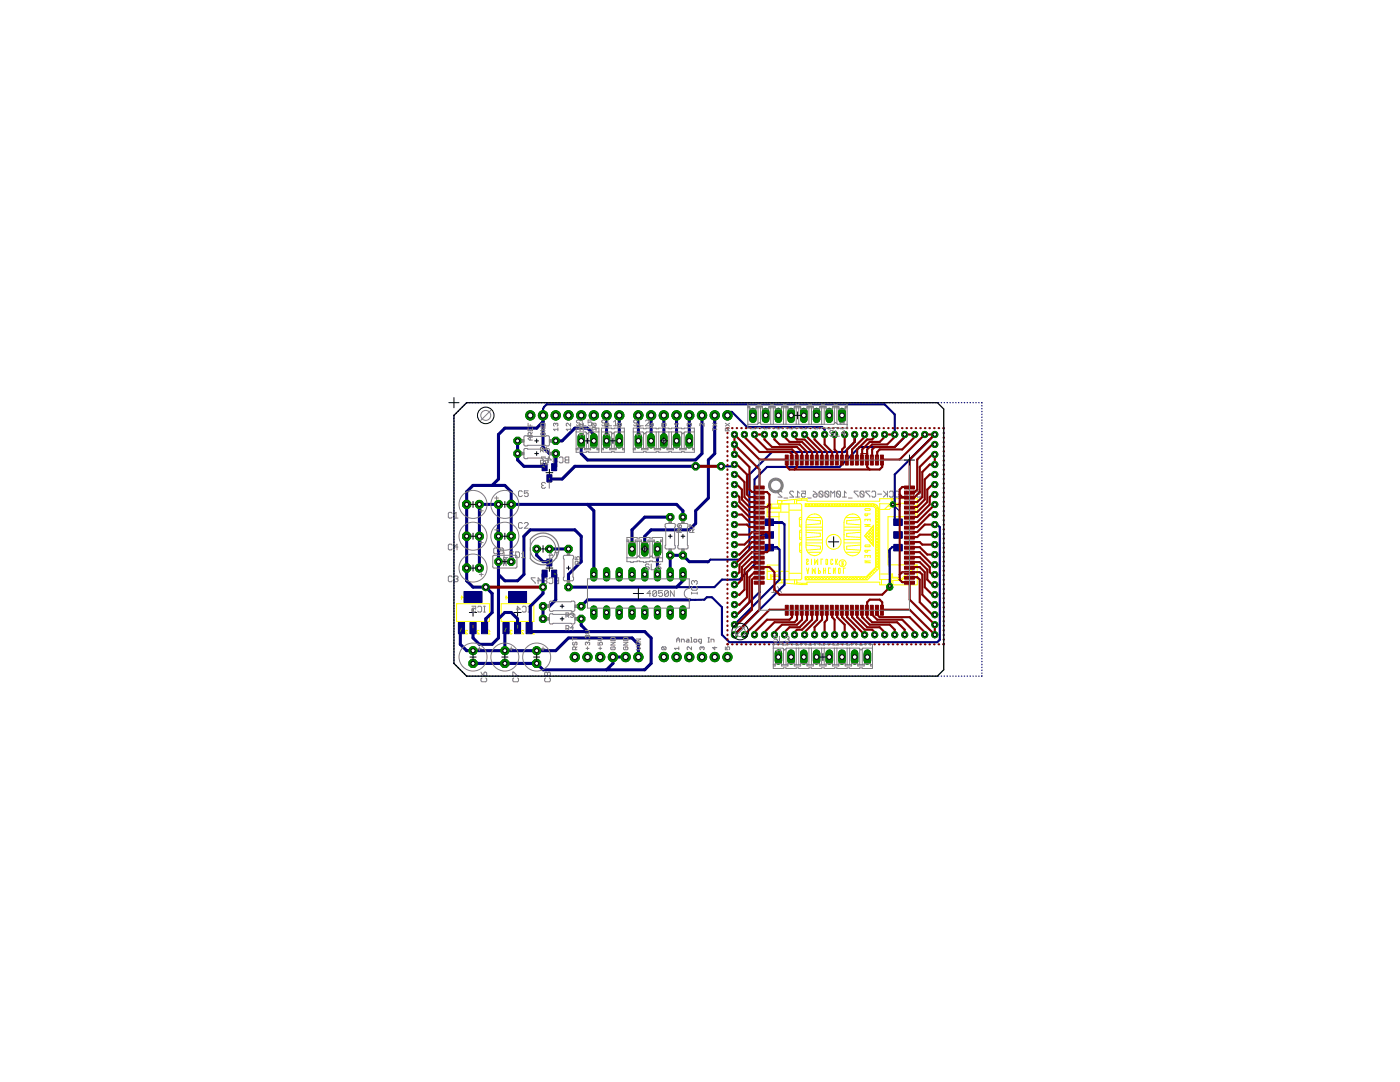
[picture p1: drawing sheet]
<svg xmlns="http://www.w3.org/2000/svg" width="279mm" height="216mm" viewBox="0 0 279 216" stroke-linecap="round" stroke-linejoin="round" font-family="sans-serif">
<path d="M109 94.3h1.3M109.6 93.6v1.4M109 113.3h1.3M109.6 112.7v1.3M165.4 108.1h2M166.4 107.1v2M93.7 122.2h1.4M94.4 121.5v1.5M102.6 122.2h1.4M103.3 121.5v1.5" fill="none" stroke="#000" stroke-width=".2"/>
<g fill="none" stroke="#808080" stroke-width=".2">
<path d="M108.3 96.9l-.2 .1 .2 .4h.3l.3-.2M108.3 96.9h.2M108.9 91.2h-.8v.2l.8 .8v.2M108.9 96.5l-.3-.2h-.3l-.2 .2 .2 .4M109.2 91.8h.8l-.6-.6v1.2M109.2 96.3h.8M109.6 96.3v1.1M110.6 91.8l-.2-.2 .2-.4h.4l.2 .2-.2 .4M110.6 91.8l-.2 .2 .2 .4h.4l.2-.2-.2-.4M110.6 91.8h.4M111.6 91.4l.2-.2h.4l.2 .2v.8l-.2 .2h-.4l-.2-.2M112.8 91.4l.1-.2h.6v1.2h-.6l-.1-.2 .1-.4z"/>
<path d="M112.9 91.8h.6M156.1 98.2l-.2-.2h-.4l-.2 .2v.2l.8 .8h-.8M156.4 99.4h.8M158.4 98.2l-.2-.2h-.4l-.2 .2v.2l.8 .8h-.8M158.8 99.2h.8M159.6 98.4l-.4-.4v1.2M160 98h.7v.6l-.4-.2-.3 .2v.4l.1 .2h.4l.2-.2M161.1 99.4h.8M162.3 98.8l.2-.2h.6v.4l-.2 .2h-.4zM162.3 98l.8 .6M163.4 98.2l.3-.2h.3l.2 .2v.8M163.4 98.2v.8l.3 .2h.3l.2-.2"/>
<path d="M163.4 98.2l.8 .8M164.6 98.2l.2-.2h.4l.2 .2v.8M164.6 98.2v.8l.2 .2h.4l.2-.2M164.6 98.2l.8 .8M165.8 99.2v-1.2l.4 .4 .4-.4v1.2M167 98.2l.2-.2h.4l.1 .2v.8M167 98.2v.8l.2 .2h.4l.1-.2M167 98.2l.7 .8M168.1 99.2h.8M168.9 98.4l-.4-.4v1.2M169.3 99.4h.8M171.3 98h-.8v.2l.8 .8v.2"/>
<path d="M171.6 98.2l.2-.2h.4l.2 .2v.8M171.6 98.2v.8l.2 .2h.4l.2-.2M171.6 98.2l.8 .8M173.6 98h-.8v.2l.8 .8v.2M174 98.2l.2-.2h.4l.2 .2v.8l-.2 .2h-.4l-.2-.2M175.2 98.6h.7M176.3 98l.8 .8M176.9 98.6l-.6 .6M177.1 98v1.2M177.5 98.2l.2-.2h.4l.2 .2v.8l-.2 .2h-.4l-.2-.2M178.9 98h.3l.2 .2v.8l-.2 .2h-.3l-.3-.2v-.8zM180.6 98v1.2h-.8"/>
<path d="M181 99.2v-1.2l.4 .4 .4-.4v1.2M182.2 98h.3M182.2 99.2h.3M182.4 98v1.2M182.9 98.2l.2-.2h.4l.2 .4-.2 .2h-.4l-.2 .4 .2 .2h.4l.2-.2M106.8 115.3h-.8v.2l.8 .8v.2M107.2 115.9h.8l-.6-.6v1.2M108.6 115.9l-.2-.2 .2-.4h.4l.2 .2-.2 .4M108.6 115.9l-.2 .2 .2 .4h.4l.2-.2-.2-.4M108.6 115.9h.4M109.5 115.5l.2-.2h.4l.2 .2v.8l-.2 .2h-.4l-.2-.2M109.5 110.8h.8l-.6-.6v1.2"/>
<path d="M110.7 115.5l.2-.2h.6v1.2h-.6l-.2-.2 .2-.4zM110.7 110.2h.8M110.9 115.9h.6M111.1 110.2v1.2M154 118.2h.8M154.8 117.4l-.4-.3v1.1M155.2 117.1l.8 1.1M156 117.1l-.8 1.1M94.2 121h.7v.5l-.3-.2-.4 .2v.4l.2 .2h.3l.2-.2M95.3 121.2l.2-.2h.4l.2 .2v.7l-.2 .2h-.4l-.2-.2M96.5 122.1h.4M96.5 121h.4"/>
<path d="M96.7 121v1.1M103 121.5h.8l-.5-.5v1.1M104.2 121.2l.2-.2h.4l.2 .2v.7l-.2 .2h-.4l-.2-.2M105.4 122.1h.4M105.4 121h.4M105.6 121v1.1"/>
</g>
<g fill="none" stroke="#ff0" stroke-width=".2">
<path d="M156 100v.5M158.6 99.7v.8M158.8 99.7l.2 .2v.6M160 99.5v.3M160 99.8l-1 .1M160 99.8h1M177.9 99.5v.8l-.2 .2h-2.1v15.2h2.3v.9M178.2 99.5v.9h4l.4 .5v2.1M92 119.3h.5l-.4-.4v.7M100.9 119.3h.4l-.3-.4v.7M153.1 102.2h4.3M153.2 114h4.2"/>
<path d="M153.8 100.6v.9h1.9v-.9M153.8 115.6v-.9h1.9v.9M153.8 114.8l.2 .2v.6M154 100.6v.6l-.2 .2M154 115h1.3M154.1 101.2h1.3M155.2 100.5v-.7l.8 .1 4-.4h1.1v.5h14.5v-.5h7.4v3.6h-5.8v9.6h5.8v4h-7.4v-.5h-14.5v.4h-1.1l-4-.3-.8 .1v-.7M155.2 100.5h4.5l.3 .3v14.7l-.2 .2h-4.6M155.4 115v.6M155.4 100.6v.6l.3 .2M155.5 103.1h-2.4v-2.5h4.4v15h-4.4v-2.8h2.4M155.5 102.2v11.7"/>
<path d="M155.6 114.8l-.2 .2M155.8 114v1.6M155.8 100.6v1.6M156 115.7v.5M157.5 101.8h2.5M157.5 114.4h2.5M158.6 115.7v.8M159 115.7v.6l-.1 .2M159.1 116.3l.9 .1M159.6 103.7h.4M159.6 104.8h.4M159.6 109.8h.4"/>
<path d="M159.6 108.7h.3M159.6 107.3h.4M159.6 106.2h.4M160 105.8h-.3l-.1 .2v1.6l.4 .1M160 103.3h-.4l-.1 .2 .1 1.5 .4 .1M160 108.3l-.3 .1-.1 .1v1.6l.4 .1M160 116.4h1M160 116.4v.2M160.7 115.3l.4 .4M160.7 115.6l.5-.5 .5 .6M160.7 100.6l.5 .4 .5-.4M160.9 105.2h3.2"/>
<path d="M160.9 108.3h3.2M160.9 105.8h3.2M160.9 108.8l2.8 .2v.6l-2.7 .2M160.9 106.2l2.8 .2v.7l-2.7 .2M161 111.8v-.2h.2v.4l-.1 .1M161 107.7h3.1M161 113.3l.2 1.1 .2-1.1M161 103.7l2.7 .2v.6l-2.8 .2M161.1 112.1l-.1 .1v.4h.2l.1-.2M161.1 100.6l-.4 .3M161.1 113.8h.2M161.1 112.1h.1"/>
<path d="M161.2 103.3h2.7M161.3 110.2h2.5M161.3 115.7l.5-.6 .5 .6M161.3 100.6l.5 .4 .4-.4M161.4 103a1.62 1.62 0 0 1 1.7-.3 1.62 1.62 0 0 1 1 1.5v5.1a1.64 1.64 0 0 1-1.6 1.6 1.64 1.64 0 0 1-1.6-1.7v-5l.1-.6zM161.8 115.7l.5-.6 .5 .6M161.9 100.6l.4 .4 .5-.4M161.9 111.6v1M162.1 113.3v1.1l.3-.8 .3 .8v-1.1M162.4 100.6l.5 .4 .4-.4M162.6 111.6v1l.3-.8 .3 .8v-1M162.9 100.6l.5 .4"/>
<path d="M163.3 113.3v1.1h.2a.29 .29 0 0 0 .2-.3 .29 .29 0 0 0-.3-.2M163.4 115.6l-.5-.5-.5 .6M163.4 101h.1M163.4 115.1l-.5 .6M163.4 115.2l.5 .5M163.5 115.6l.5-.5 .5 .6M163.6 100.6l.4 .4 .5-.4M163.9 100.5l-.5 .5M164.1 100.6l.5 .4 .5-.4M164.2 111.6h-.3v1M164.4 113.9h.3M164.4 113.3v1.1"/>
<path d="M164.7 100.6l.5 .4M164.7 113.3v1.1M164.9 111.6l.3 .1v.8l-.2 .2-.2-.2zM165 115.6l-.5-.5-.4 .6M165.2 101h.1M165.2 115.7l.5-.6 .5 .6M165.2 100.6l.5 .4 .5-.4M165.2 100.6h.1M165.6 115.6l-.5-.5-.4 .6M165.6 100.6l-.4 .4M165.7 113.3h-.3v1.1h.3M165.8 100.6l.5 .4 .5-.4"/>
<path d="M166.2 111.7l-.2-.1-.2 .1v.9h.3l.1-.1M166.2 111.7v.1M166.2 112.4v.1M166.3 115.6l.5-.5 .5 .5M166.3 113.3v1.1l.4-1.1v1.1M166.4 100.6l.4 .4 .5-.4M166.8 115.6l-.5-.5-.5 .6M166.8 111.6v1M166.8 111.9l.3 .7M166.9 115.7l.5-.6 .5 .6M166.9 100.6l.5 .4 .5-.4M167.1 111.6l-.2 .6"/>
<path d="M167.4 113.4l.1-.1 .2 .2v.8l-.2 .1-.2-.1zM167.4 115.7l.6-.6 .5 .6M167.5 100.6l.5 .4 .4-.4M168 112v.8l.3-.1-.1-.3M168.1 115.7l.5-.6 .5 .6M168.1 112.4h.1M168.1 100.6l.5 .4 .5-.4M168.3 112l-.1 .4M168.5 108.3h3.2M168.5 107.7h3.2M168.5 105.8h3.2M168.5 105.2h3.2"/>
<path d="M168.6 115.7l.5-.6 .5 .6M168.7 100.6l.4 .4 .5-.4M168.7 113.4h-.4v1M168.8 103.3h2.7M168.9 110.2h2.5M169 103.1a1.63 1.63 0 0 1 1.7-.4 1.63 1.63 0 0 1 1.1 1.5v5.1a1.66 1.66 0 0 1-1.8 1.6 1.66 1.66 0 0 1-1.6-1.7l.1-5.3zM169.2 100.6l.5 .4 .4-.4M169.7 115.6l.5-.5 .5 .5M169.8 100.6l.4 .4 .5-.4M170.1 115.6l-.4-.5-.5 .6M170.3 115.6l.5-.5 .5 .5M170.3 100.6l.5 .4 .5-.4"/>
<path d="M170.8 115.6l.5-.5 .6 .6M170.9 100.6l.5 .4 .5-.4M171.4 115.7l.5-.6 .5 .6M171.4 100.6l.5 .4 .5-.4M171.7 103.7l-2.7 .2v.6l2.7 .2M171.7 108.8l-2.7 .2v.6l2.7 .2M171.7 106.2l-2.7 .2v.7l2.7 .1M172 115.7l.5-.6 .5 .6M172 100.6l.5 .4M172.5 101h.1M172.6 100.6l.5 .4 .4-.4M172.6 101.6l.9-.1 .2 .2-.2 .1h-.7z"/>
<path d="M172.6 108.8h.9l.2 .1-.2 .2h-.7zM172.6 104v-.4h1.1v.4M172.6 111.2v-.3h1.1v.3M172.6 107l1.7 1.6M172.6 107h.1M172.8 106.6l1.5 1.5M172.8 106.6h.1M172.8 107.2h.1M172.9 115l.4 .4M172.9 106.5h.1M173 100.6l-.5 .4M173.1 106.3l1.2 1.2"/>
<path d="M173.1 100.6l.5 .4M173.1 100.6h.1M173.2 103.7v.2M173.2 110.9v.3M173.2 114.8l.4 .3M173.4 106l.9 .9M173.5 114.5l.4 .3M173.5 100.6h.1M173.6 105.7l.7 .7M173.7 102.6h-1.1v.2l.5 .1 .1-.3M173.7 109.8h-1.1v.3l.5 .1 .1-.3M173.7 104.7h-1.1l1.1 .3h-1.1"/>
<path d="M173.7 111.9h-1.1l1.1 .4h-1.1M173.7 100.6l.5 .4M173.8 114.2l.3 .4M173.9 105.4l.4 .4M174.1 113.9l.4 .4M174.1 100.6l-.5 .4M174.2 105.1l.1 .1M174.2 100.6l1.1 1M174.3 105.1l-1.4 1.4M174.3 105.7l-1.5 1.5M174.3 106.3l-1.2 1.2M174.3 106.9l-1 .9"/>
<path d="M174.3 107.4l-.7 .7M174.3 108l-.5 .4M174.3 108.5l-.2 .2M174.3 104.8l-1.7 2.1 1.7 2.1v-4.2M174.3 113.6l.5 .4M174.6 100.6l-.4 .4M174.6 113.4l.4 .3M174.8 106.2h.1M174.8 112.9l.5 .5M174.8 112.4l.5 .5M174.8 110.7l.5 .5-.5 .6 .5 .5M174.8 111.2l.5 .5"/>
<path d="M174.8 110.2l.5 .4M174.8 109.6l.5 .5M174.8 109l.5 .5M174.8 108.5l.5 .4M174.8 107.9l.5 .5M174.8 107.3l.5 .5M174.8 106.8l.5 .4M174.8 106.2l.5 .5M174.8 105.6l.5 .5M174.8 105.1l.5 .5-.5 .5M174.8 104.5l.5 .5M174.8 103.9l.5 .5-.5 .5"/>
<path d="M174.8 102.8l.5 .5M174.8 102.2l.5 .5M174.8 101.6l.5 .5M174.8 103.4l.5 .4M175 100.8l-.4 .4M175.2 101.2l-.4 .4M175.3 101.6v11.9l-2.2 2.2h-12.4v-.6h12.2l1.9-1.9v-11.6M175.3 103.3l-.5 .5M175.3 106.2l-.5 .5M175.3 107.3l-.5 .5M175.3 109.6l-.5 .5M175.3 110.1l-.5 .5"/>
<path d="M175.3 111.8l-.5 .5M175.3 112.4l-.5 .5M175.3 112.9l-2.7 2.8M175.3 110.7l-.5 .5M175.3 108.9l-.5 .6M175.3 108.4l-.5 .5M175.3 107.9l-.5 .5M175.3 106.7l-.5 .5M175.3 105l-.5 .5M175.3 103.9l-.5 .5M175.3 102.8l-.5 .5M175.3 102.2l-.5 .5"/>
<path d="M175.3 101.6l-.5 .5M175.3 101.6l-.3-.8-.8-.3h-13.5v.6h13.5l.3 .1 .3 .4M175.9 115.7v.9M177.5 115.7v.9M177.9 114.6v.7h1.3l.1 .2v.3M178.1 101l-.6 .6h-1.9M179.3 115.5v.3M179.3 100.5v.2h-1.9l-.8 .9M179.7 100.5l-.1 .5h-2.4M182.6 112.8l-2.9 2.9v-.5h-1.6v-.7h-2.5M182.7 100.9h.3M183 112.8l-3 3h-1.8v.9"/>
<path d="M93 126.1h.1M93 126.1l-.1 .2 .1 .2 .3-.1M93.3 125.9l-.3-.1-.1 .1 .1 .2M95.6 125.9l-.1-.1-.3 .1 .4 .6h-.4M97.3 126.5h.5M97.8 126l-.2-.2v.7M101.9 126.1l-.2 .2 .2 .2 .3-.1M101.9 126.1h.1M102.2 125.9l-.3-.1-.2 .1 .2 .2M104.5 125.9l-.1-.1-.3 .1 .4 .6h-.4M106.2 126.5h.5M106.7 126l-.3-.2v.7"/>
<circle cx="166.4" cy="108.1" r="1.48"/>
<circle cx="168.1" cy="112.4" r=".7"/>
</g>
<path d="M91.1 120.5h6.6v3.5h-6.6zM100 120.5h6.6v3.5h-6.6z" fill="none" stroke="#ff0" stroke-width=".21"/>
<g fill="#000080" stroke="#000080" stroke-width=".2">
<path d="M152.7 103.5h1.7v1.4h-1.7z"/>
<path d="M152.7 106.1h1.7v1.3h-1.7z"/>
<path d="M152.7 108.6h1.7v1.3h-1.7z"/>
<path d="M178.4 108.6h1.7v1.3h-1.7z"/>
<path d="M178.4 106.1h1.7v1.3h-1.7z"/>
<path d="M178.4 103.5h1.7v1.4h-1.7z"/>
<path d="M105 124.2h1.2v2.2h-1.2z"/>
<path d="M102.7 124.2h1.2v2.2h-1.2z"/>
<path d="M100.4 124.2h1.2v2.2h-1.2z"/>
<path d="M101.5 118h3.6v2.2h-3.6z"/>
<path d="M96.1 124.2h1.2v2.2h-1.2z"/>
<path d="M93.8 124.2h1.2v2.2h-1.2z"/>
<path d="M91.5 124.2h1.2v2.2h-1.2z"/>
<path d="M92.6 118h3.6v2.2h-3.6z"/>
<path d="M109.1 94.7h1.1v1.4h-1.1z"/>
<path d="M110.1 92.5h1v1.4h-1z"/>
<path d="M108.2 92.5h1v1.4h-1z"/>
<path d="M109.1 111.5h1.1v1.4h-1.1z"/>
<path d="M108.2 113.7h1v1.4h-1z"/>
<path d="M110.1 113.7h1v1.4h-1z"/>
</g>
<g fill="none" stroke="#000080" stroke-width=".25">
<path d="M90.6 83.5h.1M90.6 84.1h.1M90.6 84.6v.1M90.6 85.2v.1M90.6 85.8h.1M90.6 86.3v.1M90.6 86.9v.1M90.6 87.5v.1M90.6 88.1h.1M90.6 88.6v.1M90.6 89.2v.1M90.6 89.8v.1"/>
<path d="M90.6 90.4h.1M90.6 90.9v.1M90.6 91.5v.1M90.6 92.1v.1M90.6 92.7h.1M90.6 93.2v.1M90.6 93.8v.1M90.6 94.4h.1M90.6 95h.1M90.6 95.5v.1M90.6 96.1v.1M90.6 96.7v.1"/>
<path d="M90.6 97.3h.1M90.6 97.8v.1M90.6 98.4v.1M90.6 99v.1M90.6 99.5v.1M90.7 82.8l-.1 .2M91.1 82.4l-.1 .1M91.5 82l-.1 .1M91.9 81.6l-.1 .1M92.3 81.2h-.1M92.7 80.8h.1M93.2 80.3l-.1 .1"/>
<path d="M93.7 80.3h.1M94.3 80.3h.1M94.8 80.3h.1M95.4 80.3h.1M96 80.3h.1M96.6 80.3h.1M97.2 80.3h.1M97.7 80.3h.1M98.3 80.3h.1M98.9 80.3h.1M99.4 80.3h.1M100 80.3h.1"/>
<path d="M100.6 80.3h.1M101.2 80.3h.1M101.7 80.3h.1M102.3 80.3h.1M102.9 80.3h.1M103.5 80.3h.1M104 80.3h.1M104.6 80.3h.1M105.2 80.3h.1M105.8 80.3h.1M106.3 80.3h.1M106.9 80.3h.1"/>
<path d="M107.5 80.3h.1M108.1 80.3h.1M108.6 80.3h.1M109.2 80.3h.1M109.8 80.3h.1M110.4 80.3h.1M110.9 80.3h.1M111.5 80.3h.1M112.1 80.3h.1M112.6 80.3h.1M113.2 80.3h.1M113.8 80.3h.1"/>
<path d="M114.4 80.3h.1M115 80.3h.1M115.5 80.3h.1M116.1 80.3h.1M116.7 80.3h.1M117.2 80.3h.1M117.8 80.3h.1M118.4 80.3h.1M119 80.3h.1M119.5 80.3h.1M120.1 80.3h.1M120.7 80.3h.1"/>
<path d="M121.3 80.3h.1M121.8 80.3h.1M122.4 80.3h.1M123 80.3h.1M123.5 80.3h.1M124.1 80.3h.1M124.7 80.3h.1M125.3 80.3h.1M125.9 80.3h.1M126.4 80.3h.1M127 80.3h.1M127.6 80.3h.1"/>
<path d="M128.1 80.3h.1M128.7 80.3h.1M129.3 80.3h.1M129.9 80.3h.1M130.5 80.3h.1M131 80.3h.1M131.6 80.3h.1M132.2 80.3h.1M132.7 80.3h.1M133.3 80.3h.1M133.9 80.3h.1M134.5 80.3h.1"/>
<path d="M135 80.3h.1M135.6 80.3h.1M136.2 80.3h.1M136.8 80.3h.1M137.3 80.3h.1M137.9 80.3h.1M138.5 80.3h.1M139.1 80.3h.1M139.6 80.3h.1M140.2 80.3h.1M140.8 80.3h.1M141.4 80.3h.1"/>
<path d="M141.9 80.3h.1M142.5 80.3h.1M143.1 80.3h.1M143.7 80.3h.1M144.2 80.3h.1M144.8 80.3h.1M145.4 80.3h.1M145.9 80.3h.1M146.5 80.3h.1M147.1 80.3h.1M147.7 80.3h.1M148.3 80.3h.1"/>
<path d="M148.8 80.3h.1M149.4 80.3h.1M150 80.3h.1M150.5 80.3h.1M151.1 80.3h.1M151.7 80.3h.1M152.3 80.3h.1M152.8 80.3h.1M153.4 80.3h.1M154 80.3h.1M154.6 80.3h.1M155.1 80.3h.1"/>
<path d="M155.7 80.3h.1M156.3 80.3h.1M156.9 80.3h.1M157.4 80.3h.1M158 80.3h.1M158.6 80.3h.1M159.2 80.3h.1M159.7 80.3h.1M160.3 80.3h.1M160.9 80.3h.1M161.5 80.3h.1M162 80.3h.1"/>
<path d="M162.6 80.3h.1M163.2 80.3h.1M163.7 80.3h.1M164.3 80.3h.1M164.9 80.3h.1M165.5 80.3h.1M166.1 80.3h.1M166.6 80.3h.1M167.2 80.3h.1M167.8 80.3h.1M168.3 80.3h.1M168.9 80.3h.1"/>
<path d="M169.5 80.3h.1M170.1 80.3h.1M170.6 80.3h.1M171.2 80.3h.1M171.8 80.3h.1M172.4 80.3h.1M172.9 80.3h.1M173.5 80.3h.1M174.1 80.3h.1M174.6 80.3h.1M175.2 80.3h.1M175.8 80.3h.1"/>
<path d="M176.4 80.3h.1M177 80.3h.1M177.5 80.3h.1M178.1 80.3h.1M178.7 80.3h.1M179.2 80.3h.1M179.8 80.3h.1M180.4 80.3h.1M181 80.3h.1M181.5 80.3h.1M182.1 80.3h.1M182.7 80.3h.1"/>
<path d="M183.3 80.3h.1M183.8 80.3h.1M184.4 80.3h.1M185 80.3h.1M185.6 80.3h.1M186.1 80.3h.1M186.7 80.3h.1M187.3 80.3h.1M187.9 80.3h.1M188.4 80.3h.1M189 80.3h.1M189.6 80.3h.1"/>
<path d="M190.2 80.3h.1M190.7 80.3h.1M191.3 80.3h.1M191.9 80.3h.1M192.4 80.3h.1M193 80.3h.1M193.6 80.3h.1M194.2 80.3h.1M194.8 80.3h.1M195.3 80.3h.1M195.9 80.3l.1 .1M196 80.9v.1"/>
<path d="M196 81.5v.1M196 82.1h.1M196 82.7h.1M196 83.2v.1M196 83.8v.1M196 84.4h.1M196 84.9v.1M196 85.5v.1M196 86.1h.1M196 86.7h.1M196 87.2v.1M196 87.8v.1"/>
<path d="M196 88.4v.1M196 89h.1M196 89.5v.1M196 90.1v.1M196 90.7h.1M196 91.2v.1M196 91.8v.1M196 92.4v.1M196 93h.1M196 93.6h.1M196 94.1v.1M196 94.7v.1"/>
<path d="M196 95.3h.1M196 95.8v.1M196 96.4v.1M196 97h.1M196 97.6h.1M196 98.1v.1M196 98.7v.1M196 99.3v.1M196 99.9h.1M90.6 100.1v.1M90.6 100.7v.1M90.6 101.3h.1"/>
<path d="M90.6 101.9h.1M90.6 102.4v.1M90.6 103v.1M90.6 103.6v.1M90.6 104.2h.1M90.6 104.7v.1M90.6 105.3v.1M90.6 105.9h.1M90.6 106.4v.1M90.6 107v.1M90.6 107.6v.1M90.6 108.2h.1"/>
<path d="M90.6 108.8h.1M90.6 109.3v.1M90.6 109.9v.1M90.6 110.5h.1M90.6 111v.1M90.6 111.6v.1M90.6 112.2v.1M90.6 112.8h.1M90.6 113.3v.1M90.6 113.9v.1M90.6 114.5v.1M90.6 115.1h.1"/>
<path d="M90.6 115.7h.1M90.6 116.2v.1M90.6 116.8v.1M90.6 117.4h.1M90.6 117.9v.1M90.6 118.5v.1M90.6 119.1v.1M90.6 119.7h.1M196 100.4v.1M196 101v.1M196 101.6h.1M196 102.2h.1"/>
<path d="M196 102.7v.1M196 103.3v.1M196 103.9h.1M196 104.5h.1M196 105v.1M196 105.6v.1M196 106.2h.1M196 106.7v.1M196 107.3v.1M196 107.9h.1M196 108.5h.1M196 109v.1"/>
<path d="M196 109.6v.1M196 110.2v.1M196 110.8h.1M196 111.3v.1M196 111.9v.1M196 112.5h.1M196 113.1h.1M196 113.6v.1M196 114.2v.1M196 114.8h.1M196 115.3v.1M196 115.9v.1"/>
<path d="M196 116.5v.1M196 117.1h.1M196 117.6v.1M196 118.2v.1M196 118.8v.1M196 119.4h.1M196 119.9v.1M90.6 132.3l.1 .1M90.6 120.2v.1M90.6 120.8v.1M90.6 121.4v.1M90.6 122h.1"/>
<path d="M90.6 122.5v.1M90.6 123.1v.1M90.6 123.7v.1M90.6 124.3h.1M90.6 124.8v.1M90.6 125.4v.1M90.6 126h.1M90.6 126.6h.1M90.6 127.1v.1M90.6 127.7v.1M90.6 128.3v.1M90.6 128.9h.1"/>
<path d="M90.6 129.4v.1M90.6 130v.1M90.6 130.6v.1M90.6 131.2h.1M90.6 131.7v.1M91 132.8h.1M91.4 133.2l.1 .1M91.8 133.6l.1 .1M92.2 134l.1 .1M92.7 134.5h.1M93.1 134.9h.1M93.7 134.9h.1"/>
<path d="M94.3 134.9h.1M94.8 134.9h.1M95.4 134.9h.1M96 134.9h.1M96.6 134.9h.1M97.2 134.9h.1M97.7 134.9h.1M98.3 134.9h.1M98.9 134.9h.1M99.4 134.9h.1M100 134.9h.1M100.6 134.9h.1"/>
<path d="M101.2 134.9h.1M101.7 134.9h.1M102.3 134.9h.1M102.9 134.9h.1M103.5 134.9h.1M104 134.9h.1M104.6 134.9h.1M105.2 134.9h.1M105.8 134.9h.1M106.3 134.9h.1M106.9 134.9h.1M107.5 134.9h.1"/>
<path d="M108.1 134.9h.1M108.6 134.9h.1M109.2 134.9h.1M109.8 134.9h.1M110.4 134.9h.1M110.9 134.9h.1M111.5 134.9h.1M112.1 134.9h.1M112.6 134.9h.1M113.2 134.9h.1M113.8 134.9h.1M114.4 134.9h.1"/>
<path d="M115 134.9h.1M115.5 134.9h.1M116.1 134.9h.1M116.7 134.9h.1M117.2 134.9h.1M117.8 134.9h.1M118.4 134.9h.1M119 134.9h.1M119.5 134.9h.1M120.1 134.9h.1M120.7 134.9h.1M121.3 134.9h.1"/>
<path d="M121.8 134.9h.1M122.4 134.9h.1M123 134.9h.1M123.5 134.9h.1M124.1 134.9h.1M124.7 134.9h.1M125.3 134.9h.1M125.9 134.9h.1M126.4 134.9h.1M127 134.9h.1M127.6 134.9h.1M128.1 134.9h.1"/>
<path d="M128.7 134.9h.1M129.3 134.9h.1M129.9 134.9h.1M130.5 134.9h.1M131 134.9h.1M131.6 134.9h.1M132.2 134.9h.1M132.7 134.9h.1M133.3 134.9h.1M133.9 134.9h.1M134.5 134.9h.1M135 134.9h.1"/>
<path d="M135.6 134.9h.1M136.2 134.9h.1M136.8 134.9h.1M137.3 134.9h.1M137.9 134.9h.1M138.5 134.9h.1M139.1 134.9h.1M139.6 134.9h.1M140.2 134.9h.1M140.8 134.9h.1M141.4 134.9h.1M141.9 134.9h.1"/>
<path d="M142.5 134.9h.1M143.1 134.9h.1M143.7 134.9h.1M144.2 134.9h.1M144.8 134.9h.1M145.4 134.9h.1M145.9 134.9h.1M146.5 134.9h.1M147.1 134.9h.1M147.7 134.9h.1M148.3 134.9h.1M148.8 134.9h.1"/>
<path d="M149.4 134.9h.1M150 134.9h.1M150.5 134.9h.1M151.1 134.9h.1M151.7 134.9h.1M152.3 134.9h.1M152.8 134.9h.1M153.4 134.9h.1M154 134.9h.1M154.6 134.9h.1M155.1 134.9h.1M155.7 134.9h.1"/>
<path d="M156.3 134.9h.1M156.9 134.9h.1M157.4 134.9h.1M158 134.9h.1M158.6 134.9h.1M159.2 134.9h.1M159.7 134.9h.1M160.3 134.9h.1M160.9 134.9h.1M161.5 134.9h.1M162 134.9h.1M162.6 134.9h.1"/>
<path d="M163.2 134.9h.1M163.7 134.9h.1M164.3 134.9h.1M164.9 134.9h.1M165.5 134.9h.1M166.1 134.9h.1M166.6 134.9h.1M167.2 134.9h.1M167.8 134.9h.1M168.3 134.9h.1M168.9 134.9h.1M169.5 134.9h.1"/>
<path d="M170.1 134.9h.1M170.6 134.9h.1M171.2 134.9h.1M171.8 134.9h.1M172.4 134.9h.1M172.9 134.9h.1M173.5 134.9h.1M174.1 134.9h.1M174.6 134.9h.1M175.2 134.9h.1M175.8 134.9h.1M176.4 134.9h.1"/>
<path d="M177 134.9h.1M177.5 134.9h.1M178.1 134.9h.1M178.7 134.9h.1M179.2 134.9h.1M179.8 134.9h.1M180.4 134.9h.1M181 134.9h.1M181.5 134.9h.1M182.1 134.9h.1M182.7 134.9h.1M183.3 134.9h.1"/>
<path d="M183.8 134.9h.1M184.4 134.9h.1M185 134.9h.1M185.6 134.9h.1M186.1 134.9h.1M186.7 134.9h.1M187.3 134.9h.1M187.9 134.9h.1M188.4 134.9h.1M189 134.9h.1M189.6 134.9h.1M190.2 134.9h.1"/>
<path d="M190.7 134.9h.1M191.3 134.9h.1M191.9 134.9h.1M192.4 134.9h.1M193 134.9h.1M193.6 134.9h.1M194.2 134.9h.1M194.8 134.9h.1M195.3 134.9h.1M196 120.5v.1M196 121.1v.1M196 121.7h.1"/>
<path d="M196 122.2v.1M196 122.8v.1M196 123.4h.1M196 124h.1M196 124.5v.1M196 125.1v.1M196 125.7h.1M196 126.2v.1M196 126.8v.1M196 127.4v.1M196 128h.1M196 128.5v.1"/>
<path d="M196 129.1v.1M196 129.7v.1M196 130.3h.1M196 130.8v.1M196 131.4v.1M196 132h.1M196 132.5v.1M196 133.1v.1M196 133.7v.1M196 134.3h.1M196 134.9h-.1"/>
</g>
<g fill="none" stroke="#000080" stroke-width=".61">
<path d="M103.3 88v3.8l1.3 1.2h3.8M108.4 84.2l-1.3 1.2h-6.3l-1.3 1.3v8.9l-1.3 1.3M108.4 82.9v6.3l1.2 1.3h1.3v2.5M110.9 88h1.3l2.5-2.6h2.5l1.3 1.3v1.3M121.1 82.9v5.1M123.6 82.9v5.1M127.4 82.9v5.1M129.9 82.9v5.1M132.5 82.9v5.1M135 82.9v5.1M137.6 82.9v5.1M138.8 93h-24.1l-2.5 2.6h-2.6"/>
<path d="M140.1 82.9v7.6l-1.3 1.3h-21.6l-1.2-1.3v-2.5M142.6 82.9v7.6l-1.2 1.3v7.6l-2.6 2.5v2.6l-1.2 1.2h-7.7l-1.2 1.3v2.5M95.7 113.3v-12.7h3.8v26.7l-1.3 1.3h-2.5l-1.3-1.3v-2.5M99.5 114.6l1.3 1.3h2.5l1.3-1.3v-7.6l1.2-1.3h8.9l1.3 1.3v5.1l-2.5 2.5v2.6h21.5l1.3-1.3v-1.3M102 100.6h33l1.3 1.3v1.3M102 112.1v-14l-1.2-1.2h-6.4l-1.3 1.2v17.8l1.3 1.3h2.5l1.3 1.2v3.8l-1.3 1.3v2.5M107.1 109.5v1.3l1.3 1.3h1.2M108.4 114.6v3.8l-2.6 2.6v5h22.9l1.2 1.3v5.1l-1.2 1.2h-20.3l-1.3-1.2h-12.7M109.6 109.5h3.9M110.9 114.6v5.1l-1.3 1.3h-1.2v2.5M117.2 100.6l1.3 1.3v12.7M131.2 109.5v5.1"/>
<path d="M133.8 103.2h-5.1l-2.6 2.5v3.8M137.6 119.7h-20.4l-1.2 1.3M141.4 112.1h-3.8l-1.3-1.3h-2.5v3.8M91.9 126v2.6l1.2 1.2h17.8l2.6-2.5h12.6l1.3 1.3v2.5M99.5 123.5l1.3-1.3h1.2l1.3 1.3v1.3M100.8 126v3.8M116 123.5v1.3l1.2 1.2M124.9 131.1h-2.6v1.3l-1.2 1.2"/>
</g>
<g fill="none" stroke="#000080" stroke-width=".42">
<path d="M108.4 82.9v-1.3l.7-.9h67.5l2 2v4M145.2 82.9l-.3-.5 .2-.2h1l3 3h15l.5 .5v1M146.6 92.7l-.3 .4 .2-.1h-2.6M170.6 86.7v1.5l-2 2h-14.5l-4.5 4.5v15l-2 2h-5.8l-.5 .5M180.6 86.7v.5l-2 2h-7l-4 4h-14.5l-2.5 2.5v17l-3 3h-3.5l-1.5 1.5h-7.6M186.6 86.7l-8 8v9l.4 .5M141.3 112.2h.1M141.4 112.1l-.1 .1M153.6 104.2h2.5l.5 .5v12l-10 10M153.6 106.7h-1.5l-.5 .5v11l-4.5 4.5h-.5M153.6 109.2h1.5l.5 .5v6l-9 9M179 109.2h-.9l-.5 .5v7.5"/>
<path d="M186.6 104.7h.4l.6 .5v22.5l-.6 .4h-41.4l-1.5-1.4v-5.5l-2-2h-1l-.5 .5h-3"/>
</g>
<path d="M153.5 106.7l-.7 .3h-1.3l.1 .2M153.5 109.3l.6 .2h1.2M153.5 104.2l.6 .3h2.5l-.1 .1M155.4 109.5h-.1M178.2 100.6l1.3 1.3v2.6l-.3-.3M179.2 109.3l.3 .2-1.4-.5-.7 .8 .2 6.4v.4h-.2l.2 .3" fill="none" stroke="#000080" stroke-width=".21"/>
<circle cx="114.7" cy="131.1" r=".93" fill="#008000" stroke="#008000" stroke-width=".2"/>
<circle cx="114.7" cy="131.1" r=".51" fill="#fff" stroke="#000" stroke-width=".2"/>
<circle cx="117.2" cy="131.1" r=".93" fill="#008000" stroke="#008000" stroke-width=".2"/>
<circle cx="117.2" cy="131.1" r=".51" fill="#fff" stroke="#000" stroke-width=".2"/>
<circle cx="119.8" cy="131.1" r=".93" fill="#008000" stroke="#008000" stroke-width=".2"/>
<circle cx="119.8" cy="131.1" r=".51" fill="#fff" stroke="#000" stroke-width=".2"/>
<circle cx="122.3" cy="131.1" r=".93" fill="#008000" stroke="#008000" stroke-width=".2"/>
<circle cx="122.3" cy="131.1" r=".51" fill="#fff" stroke="#000" stroke-width=".2"/>
<circle cx="124.9" cy="131.1" r=".93" fill="#008000" stroke="#008000" stroke-width=".2"/>
<circle cx="124.9" cy="131.1" r=".51" fill="#fff" stroke="#000" stroke-width=".2"/>
<circle cx="127.4" cy="131.1" r=".93" fill="#008000" stroke="#008000" stroke-width=".2"/>
<circle cx="127.4" cy="131.1" r=".51" fill="#fff" stroke="#000" stroke-width=".2"/>
<circle cx="132.5" cy="131.1" r=".93" fill="#008000" stroke="#008000" stroke-width=".2"/>
<circle cx="132.5" cy="131.1" r=".51" fill="#fff" stroke="#000" stroke-width=".2"/>
<circle cx="135" cy="131.1" r=".93" fill="#008000" stroke="#008000" stroke-width=".2"/>
<circle cx="135" cy="131.1" r=".51" fill="#fff" stroke="#000" stroke-width=".2"/>
<circle cx="137.6" cy="131.1" r=".93" fill="#008000" stroke="#008000" stroke-width=".2"/>
<circle cx="137.6" cy="131.1" r=".51" fill="#fff" stroke="#000" stroke-width=".2"/>
<circle cx="140.1" cy="131.1" r=".93" fill="#008000" stroke="#008000" stroke-width=".2"/>
<circle cx="140.1" cy="131.1" r=".51" fill="#fff" stroke="#000" stroke-width=".2"/>
<circle cx="142.6" cy="131.1" r=".93" fill="#008000" stroke="#008000" stroke-width=".2"/>
<circle cx="142.6" cy="131.1" r=".51" fill="#fff" stroke="#000" stroke-width=".2"/>
<circle cx="145.2" cy="131.1" r=".93" fill="#008000" stroke="#008000" stroke-width=".2"/>
<circle cx="145.2" cy="131.1" r=".51" fill="#fff" stroke="#000" stroke-width=".2"/>
<circle cx="145.2" cy="82.9" r=".93" fill="#008000" stroke="#008000" stroke-width=".2"/>
<circle cx="145.2" cy="82.9" r=".51" fill="#fff" stroke="#000" stroke-width=".2"/>
<circle cx="142.6" cy="82.9" r=".93" fill="#008000" stroke="#008000" stroke-width=".2"/>
<circle cx="142.6" cy="82.9" r=".51" fill="#fff" stroke="#000" stroke-width=".2"/>
<circle cx="140.1" cy="82.9" r=".93" fill="#008000" stroke="#008000" stroke-width=".2"/>
<circle cx="140.1" cy="82.9" r=".51" fill="#fff" stroke="#000" stroke-width=".2"/>
<circle cx="137.6" cy="82.9" r=".93" fill="#008000" stroke="#008000" stroke-width=".2"/>
<circle cx="137.6" cy="82.9" r=".51" fill="#fff" stroke="#000" stroke-width=".2"/>
<circle cx="135" cy="82.9" r=".93" fill="#008000" stroke="#008000" stroke-width=".2"/>
<circle cx="135" cy="82.9" r=".51" fill="#fff" stroke="#000" stroke-width=".2"/>
<circle cx="132.5" cy="82.9" r=".93" fill="#008000" stroke="#008000" stroke-width=".2"/>
<circle cx="132.5" cy="82.9" r=".51" fill="#fff" stroke="#000" stroke-width=".2"/>
<circle cx="129.9" cy="82.9" r=".93" fill="#008000" stroke="#008000" stroke-width=".2"/>
<circle cx="129.9" cy="82.9" r=".51" fill="#fff" stroke="#000" stroke-width=".2"/>
<circle cx="127.4" cy="82.9" r=".93" fill="#008000" stroke="#008000" stroke-width=".2"/>
<circle cx="127.4" cy="82.9" r=".51" fill="#fff" stroke="#000" stroke-width=".2"/>
<circle cx="123.6" cy="82.9" r=".93" fill="#008000" stroke="#008000" stroke-width=".2"/>
<circle cx="123.6" cy="82.9" r=".51" fill="#fff" stroke="#000" stroke-width=".2"/>
<circle cx="121.1" cy="82.9" r=".93" fill="#008000" stroke="#008000" stroke-width=".2"/>
<circle cx="121.1" cy="82.9" r=".51" fill="#fff" stroke="#000" stroke-width=".2"/>
<circle cx="118.5" cy="82.9" r=".93" fill="#008000" stroke="#008000" stroke-width=".2"/>
<circle cx="118.5" cy="82.9" r=".51" fill="#fff" stroke="#000" stroke-width=".2"/>
<circle cx="116" cy="82.9" r=".93" fill="#008000" stroke="#008000" stroke-width=".2"/>
<circle cx="116" cy="82.9" r=".51" fill="#fff" stroke="#000" stroke-width=".2"/>
<circle cx="113.5" cy="82.9" r=".93" fill="#008000" stroke="#008000" stroke-width=".2"/>
<circle cx="113.5" cy="82.9" r=".51" fill="#fff" stroke="#000" stroke-width=".2"/>
<circle cx="110.9" cy="82.9" r=".93" fill="#008000" stroke="#008000" stroke-width=".2"/>
<circle cx="110.9" cy="82.9" r=".51" fill="#fff" stroke="#000" stroke-width=".2"/>
<circle cx="108.4" cy="82.9" r=".93" fill="#008000" stroke="#008000" stroke-width=".2"/>
<circle cx="108.4" cy="82.9" r=".51" fill="#fff" stroke="#000" stroke-width=".2"/>
<circle cx="105.8" cy="82.9" r=".93" fill="#008000" stroke="#008000" stroke-width=".2"/>
<circle cx="105.8" cy="82.9" r=".51" fill="#fff" stroke="#000" stroke-width=".2"/>
<path d="M168 82.1v1.6" fill="none" stroke="#008000" stroke-width="1.5"/>
<circle cx="168" cy="82.9" r=".47" fill="#fff" stroke="#000" stroke-width=".2"/>
<path d="M165.5 82.1v1.6" fill="none" stroke="#008000" stroke-width="1.5"/>
<circle cx="165.5" cy="82.9" r=".47" fill="#fff" stroke="#000" stroke-width=".2"/>
<path d="M163 82.1v1.6" fill="none" stroke="#008000" stroke-width="1.5"/>
<circle cx="163" cy="82.9" r=".47" fill="#fff" stroke="#000" stroke-width=".2"/>
<path d="M160.4 82.1v1.6" fill="none" stroke="#008000" stroke-width="1.5"/>
<circle cx="160.4" cy="82.9" r=".47" fill="#fff" stroke="#000" stroke-width=".2"/>
<path d="M157.9 82.1v1.6" fill="none" stroke="#008000" stroke-width="1.5"/>
<circle cx="157.9" cy="82.9" r=".47" fill="#fff" stroke="#000" stroke-width=".2"/>
<path d="M152.8 82.1v1.6" fill="none" stroke="#008000" stroke-width="1.5"/>
<circle cx="152.8" cy="82.9" r=".47" fill="#fff" stroke="#000" stroke-width=".2"/>
<path d="M155.3 82.1v1.6" fill="none" stroke="#008000" stroke-width="1.5"/>
<circle cx="155.3" cy="82.9" r=".47" fill="#fff" stroke="#000" stroke-width=".2"/>
<path d="M150.3 82.1v1.6" fill="none" stroke="#008000" stroke-width="1.5"/>
<circle cx="150.3" cy="82.9" r=".47" fill="#fff" stroke="#000" stroke-width=".2"/>
<path d="M155.3 130.3v1.6" fill="none" stroke="#008000" stroke-width="1.5"/>
<circle cx="155.3" cy="131.1" r=".47" fill="#fff" stroke="#000" stroke-width=".2"/>
<path d="M157.9 130.3v1.6" fill="none" stroke="#008000" stroke-width="1.5"/>
<circle cx="157.9" cy="131.1" r=".47" fill="#fff" stroke="#000" stroke-width=".2"/>
<path d="M160.4 130.3v1.6" fill="none" stroke="#008000" stroke-width="1.5"/>
<circle cx="160.4" cy="131.1" r=".47" fill="#fff" stroke="#000" stroke-width=".2"/>
<path d="M163 130.3v1.6" fill="none" stroke="#008000" stroke-width="1.5"/>
<circle cx="163" cy="131.1" r=".47" fill="#fff" stroke="#000" stroke-width=".2"/>
<path d="M165.5 130.3v1.6" fill="none" stroke="#008000" stroke-width="1.5"/>
<circle cx="165.5" cy="131.1" r=".47" fill="#fff" stroke="#000" stroke-width=".2"/>
<path d="M170.6 130.3v1.6" fill="none" stroke="#008000" stroke-width="1.5"/>
<circle cx="170.6" cy="131.1" r=".47" fill="#fff" stroke="#000" stroke-width=".2"/>
<path d="M168 130.3v1.6" fill="none" stroke="#008000" stroke-width="1.5"/>
<circle cx="168" cy="131.1" r=".47" fill="#fff" stroke="#000" stroke-width=".2"/>
<path d="M173.1 130.3v1.6" fill="none" stroke="#008000" stroke-width="1.5"/>
<circle cx="173.1" cy="131.1" r=".47" fill="#fff" stroke="#000" stroke-width=".2"/>
<circle cx="110.9" cy="88" r=".78" fill="#008000" stroke="#008000" stroke-width=".2"/>
<circle cx="110.9" cy="88" r=".4" fill="#fff" stroke="#000" stroke-width=".2"/>
<circle cx="103.3" cy="88" r=".78" fill="#008000" stroke="#008000" stroke-width=".2"/>
<circle cx="103.3" cy="88" r=".4" fill="#fff" stroke="#000" stroke-width=".2"/>
<circle cx="110.9" cy="90.5" r=".78" fill="#008000" stroke="#008000" stroke-width=".2"/>
<circle cx="110.9" cy="90.5" r=".4" fill="#fff" stroke="#000" stroke-width=".2"/>
<circle cx="103.3" cy="90.5" r=".78" fill="#008000" stroke="#008000" stroke-width=".2"/>
<circle cx="103.3" cy="90.5" r=".4" fill="#fff" stroke="#000" stroke-width=".2"/>
<circle cx="116" cy="121" r=".78" fill="#008000" stroke="#008000" stroke-width=".2"/>
<circle cx="116" cy="121" r=".4" fill="#fff" stroke="#000" stroke-width=".2"/>
<circle cx="108.4" cy="121" r=".78" fill="#008000" stroke="#008000" stroke-width=".2"/>
<circle cx="108.4" cy="121" r=".4" fill="#fff" stroke="#000" stroke-width=".2"/>
<circle cx="116" cy="123.5" r=".78" fill="#008000" stroke="#008000" stroke-width=".2"/>
<circle cx="116" cy="123.5" r=".4" fill="#fff" stroke="#000" stroke-width=".2"/>
<circle cx="108.4" cy="123.5" r=".78" fill="#008000" stroke="#008000" stroke-width=".2"/>
<circle cx="108.4" cy="123.5" r=".4" fill="#fff" stroke="#000" stroke-width=".2"/>
<circle cx="109.6" cy="109.5" r=".78" fill="#008000" stroke="#008000" stroke-width=".2"/>
<circle cx="109.6" cy="109.5" r=".4" fill="#fff" stroke="#000" stroke-width=".2"/>
<circle cx="107.1" cy="109.5" r=".78" fill="#008000" stroke="#008000" stroke-width=".2"/>
<circle cx="107.1" cy="109.5" r=".4" fill="#fff" stroke="#000" stroke-width=".2"/>
<circle cx="113.5" cy="109.5" r=".78" fill="#008000" stroke="#008000" stroke-width=".2"/>
<circle cx="113.5" cy="109.5" r=".4" fill="#fff" stroke="#000" stroke-width=".2"/>
<circle cx="113.5" cy="117.2" r=".78" fill="#008000" stroke="#008000" stroke-width=".2"/>
<circle cx="113.5" cy="117.2" r=".4" fill="#fff" stroke="#000" stroke-width=".2"/>
<circle cx="93.1" cy="100.6" r=".87" fill="#008000" stroke="#008000" stroke-width=".2"/>
<circle cx="93.1" cy="100.6" r=".4" fill="#fff" stroke="#000" stroke-width=".2"/>
<circle cx="95.7" cy="100.6" r=".8" fill="#008000" stroke="#008000" stroke-width=".2"/>
<circle cx="95.7" cy="100.6" r=".4" fill="#fff" stroke="#000" stroke-width=".2"/>
<circle cx="102" cy="107" r=".87" fill="#008000" stroke="#008000" stroke-width=".2"/>
<circle cx="102" cy="107" r=".4" fill="#fff" stroke="#000" stroke-width=".2"/>
<circle cx="99.5" cy="107" r=".8" fill="#008000" stroke="#008000" stroke-width=".2"/>
<circle cx="99.5" cy="107" r=".4" fill="#fff" stroke="#000" stroke-width=".2"/>
<circle cx="93.1" cy="113.3" r=".87" fill="#008000" stroke="#008000" stroke-width=".2"/>
<circle cx="93.1" cy="113.3" r=".4" fill="#fff" stroke="#000" stroke-width=".2"/>
<circle cx="95.7" cy="113.3" r=".8" fill="#008000" stroke="#008000" stroke-width=".2"/>
<circle cx="95.7" cy="113.3" r=".4" fill="#fff" stroke="#000" stroke-width=".2"/>
<circle cx="93.1" cy="107" r=".87" fill="#008000" stroke="#008000" stroke-width=".2"/>
<circle cx="93.1" cy="107" r=".4" fill="#fff" stroke="#000" stroke-width=".2"/>
<circle cx="95.7" cy="107" r=".8" fill="#008000" stroke="#008000" stroke-width=".2"/>
<circle cx="95.7" cy="107" r=".4" fill="#fff" stroke="#000" stroke-width=".2"/>
<circle cx="102" cy="100.6" r=".87" fill="#008000" stroke="#008000" stroke-width=".2"/>
<circle cx="102" cy="100.6" r=".4" fill="#fff" stroke="#000" stroke-width=".2"/>
<circle cx="99.5" cy="100.6" r=".8" fill="#008000" stroke="#008000" stroke-width=".2"/>
<circle cx="99.5" cy="100.6" r=".4" fill="#fff" stroke="#000" stroke-width=".2"/>
<circle cx="94.4" cy="132.4" r=".87" fill="#008000" stroke="#008000" stroke-width=".2"/>
<circle cx="94.4" cy="132.4" r=".4" fill="#fff" stroke="#000" stroke-width=".2"/>
<circle cx="94.4" cy="129.8" r=".8" fill="#008000" stroke="#008000" stroke-width=".2"/>
<circle cx="94.4" cy="129.8" r=".4" fill="#fff" stroke="#000" stroke-width=".2"/>
<circle cx="100.8" cy="132.4" r=".87" fill="#008000" stroke="#008000" stroke-width=".2"/>
<circle cx="100.8" cy="132.4" r=".4" fill="#fff" stroke="#000" stroke-width=".2"/>
<circle cx="100.8" cy="129.8" r=".8" fill="#008000" stroke="#008000" stroke-width=".2"/>
<circle cx="100.8" cy="129.8" r=".4" fill="#fff" stroke="#000" stroke-width=".2"/>
<circle cx="107.1" cy="132.4" r=".87" fill="#008000" stroke="#008000" stroke-width=".2"/>
<circle cx="107.1" cy="132.4" r=".4" fill="#fff" stroke="#000" stroke-width=".2"/>
<circle cx="107.1" cy="129.8" r=".8" fill="#008000" stroke="#008000" stroke-width=".2"/>
<circle cx="107.1" cy="129.8" r=".4" fill="#fff" stroke="#000" stroke-width=".2"/>
<circle cx="99.5" cy="112.1" r=".78" fill="#008000" stroke="#008000" stroke-width=".2"/>
<circle cx="99.5" cy="112.1" r=".4" fill="#fff" stroke="#000" stroke-width=".2"/>
<circle cx="102" cy="112.1" r=".78" fill="#008000" stroke="#008000" stroke-width=".2"/>
<circle cx="102" cy="112.1" r=".4" fill="#fff" stroke="#000" stroke-width=".2"/>
<path d="M136.3 113.9v1.4" fill="none" stroke="#008000" stroke-width="1.4"/>
<circle cx="136.3" cy="114.6" r=".4" fill="#fff" stroke="#000" stroke-width=".2"/>
<path d="M133.8 113.9v1.4" fill="none" stroke="#008000" stroke-width="1.4"/>
<circle cx="133.8" cy="114.6" r=".4" fill="#fff" stroke="#000" stroke-width=".2"/>
<path d="M121.1 113.9v1.4" fill="none" stroke="#008000" stroke-width="1.4"/>
<circle cx="121.1" cy="114.6" r=".4" fill="#fff" stroke="#000" stroke-width=".2"/>
<path d="M118.5 113.9v1.4" fill="none" stroke="#008000" stroke-width="1.4"/>
<circle cx="118.5" cy="114.6" r=".4" fill="#fff" stroke="#000" stroke-width=".2"/>
<path d="M131.2 113.9v1.4" fill="none" stroke="#008000" stroke-width="1.4"/>
<circle cx="131.2" cy="114.6" r=".4" fill="#fff" stroke="#000" stroke-width=".2"/>
<path d="M128.7 113.9v1.4" fill="none" stroke="#008000" stroke-width="1.4"/>
<circle cx="128.7" cy="114.6" r=".4" fill="#fff" stroke="#000" stroke-width=".2"/>
<path d="M123.6 113.9v1.4" fill="none" stroke="#008000" stroke-width="1.4"/>
<circle cx="123.6" cy="114.6" r=".4" fill="#fff" stroke="#000" stroke-width=".2"/>
<path d="M126.1 113.9v1.4" fill="none" stroke="#008000" stroke-width="1.4"/>
<circle cx="126.1" cy="114.6" r=".4" fill="#fff" stroke="#000" stroke-width=".2"/>
<path d="M118.5 121.5v1.4" fill="none" stroke="#008000" stroke-width="1.4"/>
<circle cx="118.5" cy="122.2" r=".4" fill="#fff" stroke="#000" stroke-width=".2"/>
<path d="M121.1 121.5v1.4" fill="none" stroke="#008000" stroke-width="1.4"/>
<circle cx="121.1" cy="122.2" r=".4" fill="#fff" stroke="#000" stroke-width=".2"/>
<path d="M123.6 121.5v1.4" fill="none" stroke="#008000" stroke-width="1.4"/>
<circle cx="123.6" cy="122.2" r=".4" fill="#fff" stroke="#000" stroke-width=".2"/>
<path d="M126.1 121.5v1.4" fill="none" stroke="#008000" stroke-width="1.4"/>
<circle cx="126.1" cy="122.2" r=".4" fill="#fff" stroke="#000" stroke-width=".2"/>
<path d="M128.7 121.5v1.4" fill="none" stroke="#008000" stroke-width="1.4"/>
<circle cx="128.7" cy="122.2" r=".4" fill="#fff" stroke="#000" stroke-width=".2"/>
<path d="M131.2 121.5v1.4" fill="none" stroke="#008000" stroke-width="1.4"/>
<circle cx="131.2" cy="122.2" r=".4" fill="#fff" stroke="#000" stroke-width=".2"/>
<path d="M133.8 121.5v1.4" fill="none" stroke="#008000" stroke-width="1.4"/>
<circle cx="133.8" cy="122.2" r=".4" fill="#fff" stroke="#000" stroke-width=".2"/>
<path d="M136.3 121.5v1.4" fill="none" stroke="#008000" stroke-width="1.4"/>
<circle cx="136.3" cy="122.2" r=".4" fill="#fff" stroke="#000" stroke-width=".2"/>
<path d="M121.1 87.2v1.5" fill="none" stroke="#008000" stroke-width="1.5"/>
<circle cx="121.1" cy="88" r=".47" fill="#fff" stroke="#000" stroke-width=".2"/>
<path d="M123.6 87.2v1.5" fill="none" stroke="#008000" stroke-width="1.5"/>
<circle cx="123.6" cy="88" r=".47" fill="#fff" stroke="#000" stroke-width=".2"/>
<path d="M127.4 87.2v1.5" fill="none" stroke="#008000" stroke-width="1.5"/>
<circle cx="127.4" cy="88" r=".47" fill="#fff" stroke="#000" stroke-width=".2"/>
<path d="M129.9 87.2v1.5" fill="none" stroke="#008000" stroke-width="1.5"/>
<circle cx="129.9" cy="88" r=".47" fill="#fff" stroke="#000" stroke-width=".2"/>
<path d="M132.5 87.2v1.5" fill="none" stroke="#008000" stroke-width="1.5"/>
<circle cx="132.5" cy="88" r=".47" fill="#fff" stroke="#000" stroke-width=".2"/>
<path d="M135 87.2v1.5" fill="none" stroke="#008000" stroke-width="1.5"/>
<circle cx="135" cy="88" r=".47" fill="#fff" stroke="#000" stroke-width=".2"/>
<path d="M137.6 87.2v1.5" fill="none" stroke="#008000" stroke-width="1.5"/>
<circle cx="137.6" cy="88" r=".47" fill="#fff" stroke="#000" stroke-width=".2"/>
<path d="M116 87.2v1.5" fill="none" stroke="#008000" stroke-width="1.5"/>
<circle cx="116" cy="88" r=".47" fill="#fff" stroke="#000" stroke-width=".2"/>
<path d="M118.5 87.2v1.5" fill="none" stroke="#008000" stroke-width="1.5"/>
<circle cx="118.5" cy="88" r=".47" fill="#fff" stroke="#000" stroke-width=".2"/>
<circle cx="133.8" cy="103.2" r=".78" fill="#008000" stroke="#008000" stroke-width=".2"/>
<circle cx="133.8" cy="103.2" r=".4" fill="#fff" stroke="#000" stroke-width=".2"/>
<circle cx="133.8" cy="110.8" r=".78" fill="#008000" stroke="#008000" stroke-width=".2"/>
<circle cx="133.8" cy="110.8" r=".4" fill="#fff" stroke="#000" stroke-width=".2"/>
<circle cx="136.3" cy="103.2" r=".78" fill="#008000" stroke="#008000" stroke-width=".2"/>
<circle cx="136.3" cy="103.2" r=".4" fill="#fff" stroke="#000" stroke-width=".2"/>
<circle cx="136.3" cy="110.8" r=".78" fill="#008000" stroke="#008000" stroke-width=".2"/>
<circle cx="136.3" cy="110.8" r=".4" fill="#fff" stroke="#000" stroke-width=".2"/>
<path d="M131.2 108.8v1.5" fill="none" stroke="#008000" stroke-width="1.5"/>
<circle cx="131.2" cy="109.5" r=".47" fill="#fff" stroke="#000" stroke-width=".2"/>
<path d="M128.7 108.8v1.5" fill="none" stroke="#008000" stroke-width="1.5"/>
<circle cx="128.7" cy="109.5" r=".47" fill="#fff" stroke="#000" stroke-width=".2"/>
<path d="M126.1 108.8v1.5" fill="none" stroke="#008000" stroke-width="1.5"/>
<circle cx="126.1" cy="109.5" r=".47" fill="#fff" stroke="#000" stroke-width=".2"/>
<circle cx="146.6" cy="86.7" r=".61" fill="#008000" stroke="#008000" stroke-width=".2"/>
<circle cx="146.6" cy="86.7" r=".36" fill="#fff" stroke="#000" stroke-width=".2"/>
<circle cx="146.6" cy="88.7" r=".61" fill="#008000" stroke="#008000" stroke-width=".2"/>
<circle cx="146.6" cy="88.7" r=".36" fill="#fff" stroke="#000" stroke-width=".2"/>
<circle cx="150.6" cy="86.7" r=".61" fill="#008000" stroke="#008000" stroke-width=".2"/>
<circle cx="150.6" cy="86.7" r=".36" fill="#fff" stroke="#000" stroke-width=".2"/>
<circle cx="152.6" cy="86.7" r=".61" fill="#008000" stroke="#008000" stroke-width=".2"/>
<circle cx="152.6" cy="86.7" r=".36" fill="#fff" stroke="#000" stroke-width=".2"/>
<circle cx="184.6" cy="86.7" r=".61" fill="#008000" stroke="#008000" stroke-width=".2"/>
<circle cx="184.6" cy="86.7" r=".36" fill="#fff" stroke="#000" stroke-width=".2"/>
<circle cx="186.6" cy="86.7" r=".61" fill="#008000" stroke="#008000" stroke-width=".2"/>
<circle cx="186.6" cy="86.7" r=".36" fill="#fff" stroke="#000" stroke-width=".2"/>
<circle cx="178.6" cy="86.7" r=".61" fill="#008000" stroke="#008000" stroke-width=".2"/>
<circle cx="178.6" cy="86.7" r=".36" fill="#fff" stroke="#000" stroke-width=".2"/>
<circle cx="176.6" cy="86.7" r=".61" fill="#008000" stroke="#008000" stroke-width=".2"/>
<circle cx="176.6" cy="86.7" r=".36" fill="#fff" stroke="#000" stroke-width=".2"/>
<circle cx="186.6" cy="90.7" r=".61" fill="#008000" stroke="#008000" stroke-width=".2"/>
<circle cx="186.6" cy="90.7" r=".36" fill="#fff" stroke="#000" stroke-width=".2"/>
<circle cx="186.6" cy="92.7" r=".61" fill="#008000" stroke="#008000" stroke-width=".2"/>
<circle cx="186.6" cy="92.7" r=".36" fill="#fff" stroke="#000" stroke-width=".2"/>
<circle cx="186.6" cy="124.7" r=".61" fill="#008000" stroke="#008000" stroke-width=".2"/>
<circle cx="186.6" cy="124.7" r=".36" fill="#fff" stroke="#000" stroke-width=".2"/>
<circle cx="186.6" cy="126.7" r=".61" fill="#008000" stroke="#008000" stroke-width=".2"/>
<circle cx="186.6" cy="126.7" r=".36" fill="#fff" stroke="#000" stroke-width=".2"/>
<circle cx="146.6" cy="90.7" r=".61" fill="#008000" stroke="#008000" stroke-width=".2"/>
<circle cx="146.6" cy="90.7" r=".36" fill="#fff" stroke="#000" stroke-width=".2"/>
<circle cx="186.6" cy="120.7" r=".61" fill="#008000" stroke="#008000" stroke-width=".2"/>
<circle cx="186.6" cy="120.6" r=".36" fill="#fff" stroke="#000" stroke-width=".2"/>
<circle cx="146.6" cy="114.7" r=".61" fill="#008000" stroke="#008000" stroke-width=".2"/>
<circle cx="146.6" cy="114.7" r=".36" fill="#fff" stroke="#000" stroke-width=".2"/>
<circle cx="146.6" cy="96.7" r=".61" fill="#008000" stroke="#008000" stroke-width=".2"/>
<circle cx="146.6" cy="96.7" r=".36" fill="#fff" stroke="#000" stroke-width=".2"/>
<circle cx="146.6" cy="106.7" r=".61" fill="#008000" stroke="#008000" stroke-width=".2"/>
<circle cx="146.6" cy="106.7" r=".36" fill="#fff" stroke="#000" stroke-width=".2"/>
<circle cx="180.6" cy="126.7" r=".61" fill="#008000" stroke="#008000" stroke-width=".2"/>
<circle cx="180.6" cy="126.7" r=".36" fill="#fff" stroke="#000" stroke-width=".2"/>
<circle cx="178.2" cy="100.6" r=".51" fill="#008000" stroke="#008000" stroke-width=".2"/>
<circle cx="178.2" cy="100.6" r=".25" fill="#fff" stroke="#000" stroke-width=".2"/>
<circle cx="96.9" cy="117.2" r=".7" fill="#008000" stroke="#008000" stroke-width=".2"/>
<circle cx="96.9" cy="117.2" r=".44" fill="#fff" stroke="#000" stroke-width=".2"/>
<circle cx="108.4" cy="117.2" r=".7" fill="#008000" stroke="#008000" stroke-width=".2"/>
<circle cx="108.4" cy="117.2" r=".44" fill="#fff" stroke="#000" stroke-width=".2"/>
<circle cx="146.6" cy="122.7" r=".61" fill="#008000" stroke="#008000" stroke-width=".2"/>
<circle cx="146.6" cy="122.7" r=".36" fill="#fff" stroke="#000" stroke-width=".2"/>
<circle cx="146.6" cy="124.7" r=".61" fill="#008000" stroke="#008000" stroke-width=".2"/>
<circle cx="146.6" cy="124.7" r=".36" fill="#fff" stroke="#000" stroke-width=".2"/>
<circle cx="146.6" cy="126.7" r=".61" fill="#008000" stroke="#008000" stroke-width=".2"/>
<circle cx="146.6" cy="126.7" r=".36" fill="#fff" stroke="#000" stroke-width=".2"/>
<circle cx="146.6" cy="120.7" r=".61" fill="#008000" stroke="#008000" stroke-width=".2"/>
<circle cx="146.6" cy="120.6" r=".36" fill="#fff" stroke="#000" stroke-width=".2"/>
<circle cx="177.6" cy="117.2" r=".61" fill="#008000" stroke="#008000" stroke-width=".2"/>
<circle cx="177.6" cy="117.2" r=".36" fill="#fff" stroke="#000" stroke-width=".2"/>
<circle cx="177.6" cy="116.9" r=".51" fill="#008000" stroke="#008000" stroke-width=".2"/>
<circle cx="177.6" cy="116.9" r=".25" fill="#fff" stroke="#000" stroke-width=".2"/>
<circle cx="186.6" cy="104.7" r=".61" fill="#008000" stroke="#008000" stroke-width=".2"/>
<circle cx="186.6" cy="104.7" r=".36" fill="#fff" stroke="#000" stroke-width=".2"/>
<circle cx="182.6" cy="86.7" r=".61" fill="#008000" stroke="#008000" stroke-width=".2"/>
<circle cx="182.6" cy="86.7" r=".36" fill="#fff" stroke="#000" stroke-width=".2"/>
<circle cx="180.6" cy="86.7" r=".61" fill="#008000" stroke="#008000" stroke-width=".2"/>
<circle cx="180.6" cy="86.7" r=".36" fill="#fff" stroke="#000" stroke-width=".2"/>
<circle cx="164.6" cy="86.7" r=".61" fill="#008000" stroke="#008000" stroke-width=".2"/>
<circle cx="164.6" cy="86.7" r=".36" fill="#fff" stroke="#000" stroke-width=".2"/>
<circle cx="162.6" cy="86.7" r=".61" fill="#008000" stroke="#008000" stroke-width=".2"/>
<circle cx="162.6" cy="86.7" r=".36" fill="#fff" stroke="#000" stroke-width=".2"/>
<circle cx="174.6" cy="86.7" r=".61" fill="#008000" stroke="#008000" stroke-width=".2"/>
<circle cx="174.6" cy="86.7" r=".36" fill="#fff" stroke="#000" stroke-width=".2"/>
<circle cx="172.6" cy="86.7" r=".61" fill="#008000" stroke="#008000" stroke-width=".2"/>
<circle cx="172.6" cy="86.7" r=".36" fill="#fff" stroke="#000" stroke-width=".2"/>
<circle cx="168.6" cy="86.7" r=".61" fill="#008000" stroke="#008000" stroke-width=".2"/>
<circle cx="168.6" cy="86.7" r=".36" fill="#fff" stroke="#000" stroke-width=".2"/>
<circle cx="160.6" cy="86.7" r=".61" fill="#008000" stroke="#008000" stroke-width=".2"/>
<circle cx="160.6" cy="86.7" r=".36" fill="#fff" stroke="#000" stroke-width=".2"/>
<circle cx="158.6" cy="86.7" r=".61" fill="#008000" stroke="#008000" stroke-width=".2"/>
<circle cx="158.6" cy="86.7" r=".36" fill="#fff" stroke="#000" stroke-width=".2"/>
<circle cx="156.6" cy="86.7" r=".61" fill="#008000" stroke="#008000" stroke-width=".2"/>
<circle cx="156.6" cy="86.7" r=".36" fill="#fff" stroke="#000" stroke-width=".2"/>
<circle cx="148.6" cy="86.7" r=".61" fill="#008000" stroke="#008000" stroke-width=".2"/>
<circle cx="148.6" cy="86.7" r=".36" fill="#fff" stroke="#000" stroke-width=".2"/>
<circle cx="154.6" cy="86.7" r=".61" fill="#008000" stroke="#008000" stroke-width=".2"/>
<circle cx="154.6" cy="86.7" r=".36" fill="#fff" stroke="#000" stroke-width=".2"/>
<circle cx="166.6" cy="86.7" r=".61" fill="#008000" stroke="#008000" stroke-width=".2"/>
<circle cx="166.6" cy="86.7" r=".36" fill="#fff" stroke="#000" stroke-width=".2"/>
<circle cx="186.6" cy="102.7" r=".61" fill="#008000" stroke="#008000" stroke-width=".2"/>
<circle cx="186.6" cy="102.7" r=".36" fill="#fff" stroke="#000" stroke-width=".2"/>
<circle cx="186.6" cy="122.7" r=".61" fill="#008000" stroke="#008000" stroke-width=".2"/>
<circle cx="186.6" cy="122.7" r=".36" fill="#fff" stroke="#000" stroke-width=".2"/>
<circle cx="186.6" cy="118.7" r=".61" fill="#008000" stroke="#008000" stroke-width=".2"/>
<circle cx="186.6" cy="118.7" r=".36" fill="#fff" stroke="#000" stroke-width=".2"/>
<circle cx="186.6" cy="116.7" r=".61" fill="#008000" stroke="#008000" stroke-width=".2"/>
<circle cx="186.6" cy="116.7" r=".36" fill="#fff" stroke="#000" stroke-width=".2"/>
<circle cx="186.6" cy="114.7" r=".61" fill="#008000" stroke="#008000" stroke-width=".2"/>
<circle cx="186.6" cy="114.7" r=".36" fill="#fff" stroke="#000" stroke-width=".2"/>
<circle cx="186.6" cy="112.7" r=".61" fill="#008000" stroke="#008000" stroke-width=".2"/>
<circle cx="186.6" cy="112.7" r=".36" fill="#fff" stroke="#000" stroke-width=".2"/>
<circle cx="186.6" cy="110.7" r=".61" fill="#008000" stroke="#008000" stroke-width=".2"/>
<circle cx="186.6" cy="110.7" r=".36" fill="#fff" stroke="#000" stroke-width=".2"/>
<circle cx="186.6" cy="108.7" r=".61" fill="#008000" stroke="#008000" stroke-width=".2"/>
<circle cx="186.6" cy="108.7" r=".36" fill="#fff" stroke="#000" stroke-width=".2"/>
<circle cx="186.6" cy="100.7" r=".61" fill="#008000" stroke="#008000" stroke-width=".2"/>
<circle cx="186.6" cy="100.7" r=".36" fill="#fff" stroke="#000" stroke-width=".2"/>
<circle cx="186.6" cy="98.7" r=".61" fill="#008000" stroke="#008000" stroke-width=".2"/>
<circle cx="186.6" cy="98.7" r=".36" fill="#fff" stroke="#000" stroke-width=".2"/>
<circle cx="186.6" cy="96.7" r=".61" fill="#008000" stroke="#008000" stroke-width=".2"/>
<circle cx="186.6" cy="96.7" r=".36" fill="#fff" stroke="#000" stroke-width=".2"/>
<circle cx="186.6" cy="88.7" r=".61" fill="#008000" stroke="#008000" stroke-width=".2"/>
<circle cx="186.6" cy="88.7" r=".36" fill="#fff" stroke="#000" stroke-width=".2"/>
<circle cx="186.6" cy="94.7" r=".61" fill="#008000" stroke="#008000" stroke-width=".2"/>
<circle cx="186.6" cy="94.7" r=".36" fill="#fff" stroke="#000" stroke-width=".2"/>
<circle cx="186.6" cy="106.7" r=".61" fill="#008000" stroke="#008000" stroke-width=".2"/>
<circle cx="186.6" cy="106.7" r=".36" fill="#fff" stroke="#000" stroke-width=".2"/>
<circle cx="170.6" cy="126.7" r=".61" fill="#008000" stroke="#008000" stroke-width=".2"/>
<circle cx="170.6" cy="126.7" r=".36" fill="#fff" stroke="#000" stroke-width=".2"/>
<circle cx="148.6" cy="126.7" r=".61" fill="#008000" stroke="#008000" stroke-width=".2"/>
<circle cx="148.6" cy="126.7" r=".36" fill="#fff" stroke="#000" stroke-width=".2"/>
<circle cx="150.6" cy="126.7" r=".61" fill="#008000" stroke="#008000" stroke-width=".2"/>
<circle cx="150.6" cy="126.7" r=".36" fill="#fff" stroke="#000" stroke-width=".2"/>
<circle cx="152.6" cy="126.7" r=".61" fill="#008000" stroke="#008000" stroke-width=".2"/>
<circle cx="152.6" cy="126.7" r=".36" fill="#fff" stroke="#000" stroke-width=".2"/>
<circle cx="154.6" cy="126.7" r=".61" fill="#008000" stroke="#008000" stroke-width=".2"/>
<circle cx="154.6" cy="126.7" r=".36" fill="#fff" stroke="#000" stroke-width=".2"/>
<circle cx="156.6" cy="126.7" r=".61" fill="#008000" stroke="#008000" stroke-width=".2"/>
<circle cx="156.6" cy="126.7" r=".36" fill="#fff" stroke="#000" stroke-width=".2"/>
<circle cx="158.6" cy="126.7" r=".61" fill="#008000" stroke="#008000" stroke-width=".2"/>
<circle cx="158.6" cy="126.7" r=".36" fill="#fff" stroke="#000" stroke-width=".2"/>
<circle cx="160.6" cy="126.7" r=".61" fill="#008000" stroke="#008000" stroke-width=".2"/>
<circle cx="160.6" cy="126.7" r=".36" fill="#fff" stroke="#000" stroke-width=".2"/>
<circle cx="162.6" cy="126.7" r=".61" fill="#008000" stroke="#008000" stroke-width=".2"/>
<circle cx="162.6" cy="126.7" r=".36" fill="#fff" stroke="#000" stroke-width=".2"/>
<circle cx="164.6" cy="126.7" r=".61" fill="#008000" stroke="#008000" stroke-width=".2"/>
<circle cx="164.6" cy="126.7" r=".36" fill="#fff" stroke="#000" stroke-width=".2"/>
<circle cx="168.6" cy="126.7" r=".61" fill="#008000" stroke="#008000" stroke-width=".2"/>
<circle cx="168.6" cy="126.7" r=".36" fill="#fff" stroke="#000" stroke-width=".2"/>
<circle cx="172.6" cy="126.7" r=".61" fill="#008000" stroke="#008000" stroke-width=".2"/>
<circle cx="172.6" cy="126.7" r=".36" fill="#fff" stroke="#000" stroke-width=".2"/>
<circle cx="174.6" cy="126.7" r=".61" fill="#008000" stroke="#008000" stroke-width=".2"/>
<circle cx="174.6" cy="126.7" r=".36" fill="#fff" stroke="#000" stroke-width=".2"/>
<circle cx="176.6" cy="126.7" r=".61" fill="#008000" stroke="#008000" stroke-width=".2"/>
<circle cx="176.6" cy="126.7" r=".36" fill="#fff" stroke="#000" stroke-width=".2"/>
<circle cx="184.6" cy="126.7" r=".61" fill="#008000" stroke="#008000" stroke-width=".2"/>
<circle cx="184.6" cy="126.7" r=".36" fill="#fff" stroke="#000" stroke-width=".2"/>
<circle cx="182.6" cy="126.7" r=".61" fill="#008000" stroke="#008000" stroke-width=".2"/>
<circle cx="182.6" cy="126.7" r=".36" fill="#fff" stroke="#000" stroke-width=".2"/>
<circle cx="178.6" cy="126.7" r=".61" fill="#008000" stroke="#008000" stroke-width=".2"/>
<circle cx="178.6" cy="126.7" r=".36" fill="#fff" stroke="#000" stroke-width=".2"/>
<circle cx="166.6" cy="126.7" r=".61" fill="#008000" stroke="#008000" stroke-width=".2"/>
<circle cx="166.6" cy="126.7" r=".36" fill="#fff" stroke="#000" stroke-width=".2"/>
<circle cx="146.6" cy="110.7" r=".61" fill="#008000" stroke="#008000" stroke-width=".2"/>
<circle cx="146.6" cy="110.7" r=".36" fill="#fff" stroke="#000" stroke-width=".2"/>
<circle cx="146.6" cy="94.7" r=".61" fill="#008000" stroke="#008000" stroke-width=".2"/>
<circle cx="146.6" cy="94.7" r=".36" fill="#fff" stroke="#000" stroke-width=".2"/>
<circle cx="146.6" cy="98.7" r=".61" fill="#008000" stroke="#008000" stroke-width=".2"/>
<circle cx="146.6" cy="98.7" r=".36" fill="#fff" stroke="#000" stroke-width=".2"/>
<circle cx="146.6" cy="100.7" r=".61" fill="#008000" stroke="#008000" stroke-width=".2"/>
<circle cx="146.6" cy="100.7" r=".36" fill="#fff" stroke="#000" stroke-width=".2"/>
<circle cx="146.6" cy="102.7" r=".61" fill="#008000" stroke="#008000" stroke-width=".2"/>
<circle cx="146.6" cy="102.7" r=".36" fill="#fff" stroke="#000" stroke-width=".2"/>
<circle cx="146.6" cy="104.7" r=".61" fill="#008000" stroke="#008000" stroke-width=".2"/>
<circle cx="146.6" cy="104.7" r=".36" fill="#fff" stroke="#000" stroke-width=".2"/>
<circle cx="146.6" cy="108.7" r=".61" fill="#008000" stroke="#008000" stroke-width=".2"/>
<circle cx="146.6" cy="108.7" r=".36" fill="#fff" stroke="#000" stroke-width=".2"/>
<circle cx="146.6" cy="112.7" r=".61" fill="#008000" stroke="#008000" stroke-width=".2"/>
<circle cx="146.6" cy="112.7" r=".36" fill="#fff" stroke="#000" stroke-width=".2"/>
<circle cx="146.6" cy="116.7" r=".61" fill="#008000" stroke="#008000" stroke-width=".2"/>
<circle cx="146.6" cy="116.7" r=".36" fill="#fff" stroke="#000" stroke-width=".2"/>
<circle cx="146.6" cy="118.7" r=".61" fill="#008000" stroke="#008000" stroke-width=".2"/>
<circle cx="146.6" cy="118.7" r=".36" fill="#fff" stroke="#000" stroke-width=".2"/>
<circle cx="170.6" cy="86.7" r=".61" fill="#008000" stroke="#008000" stroke-width=".2"/>
<circle cx="170.6" cy="86.7" r=".36" fill="#fff" stroke="#000" stroke-width=".2"/>
<circle cx="138.8" cy="93" r=".76" fill="#008000" stroke="#008000" stroke-width=".2"/>
<circle cx="138.8" cy="93" r=".44" fill="#fff" stroke="#000" stroke-width=".2"/>
<circle cx="146.6" cy="92.7" r=".61" fill="#008000" stroke="#008000" stroke-width=".2"/>
<circle cx="146.6" cy="92.7" r=".36" fill="#fff" stroke="#000" stroke-width=".2"/>
<circle cx="143.9" cy="93" r=".76" fill="#008000" stroke="#008000" stroke-width=".2"/>
<circle cx="143.9" cy="93" r=".44" fill="#fff" stroke="#000" stroke-width=".2"/>
<g fill="#800000" stroke="#800000" stroke-width=".2">
<path d="M150.5 116h2v.6h-2z"/>
<path d="M180.5 116h2v.6h-2z"/>
<path d="M180.5 97h2v.6h-2z"/>
<path d="M150.5 97h2v.6h-2z"/>
<path d="M150.5 115h2v.6h-2z"/>
<path d="M150.5 114h2v.6h-2z"/>
<path d="M150.5 113h2v.6h-2z"/>
<path d="M150.5 112h2v.6h-2z"/>
<path d="M150.5 111h2v.6h-2z"/>
<path d="M150.5 110h2v.6h-2z"/>
<path d="M150.5 109h2v.6h-2z"/>
<path d="M150.5 108h2v.6h-2z"/>
<path d="M150.5 107h2v.6h-2z"/>
<path d="M150.5 106h2v.6h-2z"/>
<path d="M150.5 105h2v.6h-2z"/>
<path d="M150.5 104h2v.6h-2z"/>
<path d="M150.5 103h2v.6h-2z"/>
<path d="M150.5 102h2v.6h-2z"/>
<path d="M150.5 101h2v.6h-2z"/>
<path d="M150.5 100h2v.6h-2z"/>
<path d="M150.5 99h2v.6h-2z"/>
<path d="M150.5 98h2v.6h-2z"/>
<path d="M180.5 115h2v.6h-2z"/>
<path d="M180.5 114h2v.6h-2z"/>
<path d="M180.5 113h2v.6h-2z"/>
<path d="M180.5 112h2v.6h-2z"/>
<path d="M180.5 111h2v.6h-2z"/>
<path d="M180.5 110h2v.6h-2z"/>
<path d="M180.5 109h2v.6h-2z"/>
<path d="M180.5 108h2v.6h-2z"/>
<path d="M180.5 107h2v.6h-2z"/>
<path d="M180.5 106h2v.6h-2z"/>
<path d="M180.5 105h2v.6h-2z"/>
<path d="M180.5 104h2v.6h-2z"/>
<path d="M180.5 103h2v.6h-2z"/>
<path d="M180.5 102h2v.6h-2z"/>
<path d="M180.5 101h2v.6h-2z"/>
<path d="M180.5 100h2v.6h-2z"/>
<path d="M180.5 99h2v.6h-2z"/>
<path d="M180.5 98h2v.6h-2z"/>
<path d="M156.7 120.8h.6v2h-.6z"/>
<path d="M157.7 120.8h.6v2h-.6z"/>
<path d="M158.7 120.8h.6v2h-.6z"/>
<path d="M159.7 120.8h.6v2h-.6z"/>
<path d="M160.7 120.8h.6v2h-.6z"/>
<path d="M161.7 120.8h.6v2h-.6z"/>
<path d="M162.7 120.8h.6v2h-.6z"/>
<path d="M163.7 120.8h.6v2h-.6z"/>
<path d="M164.7 120.8h.6v2h-.6z"/>
<path d="M165.7 120.8h.6v2h-.6z"/>
<path d="M166.7 120.8h.6v2h-.6z"/>
<path d="M167.7 120.8h.6v2h-.6z"/>
<path d="M168.7 120.8h.6v2h-.6z"/>
<path d="M169.7 120.8h.6v2h-.6z"/>
<path d="M170.7 120.8h.6v2h-.6z"/>
<path d="M171.7 120.8h.6v2h-.6z"/>
<path d="M172.7 120.8h.6v2h-.6z"/>
<path d="M173.7 120.8h.6v2h-.6z"/>
<path d="M174.7 120.8h.6v2h-.6z"/>
<path d="M175.7 120.8h.6v2h-.6z"/>
<path d="M175.7 90.8h.6v2h-.6z"/>
<path d="M174.7 90.8h.6v2h-.6z"/>
<path d="M173.7 90.8h.6v2h-.6z"/>
<path d="M172.7 90.8h.6v2h-.6z"/>
<path d="M171.7 90.8h.6v2h-.6z"/>
<path d="M170.7 90.8h.6v2h-.6z"/>
<path d="M169.7 90.8h.6v2h-.6z"/>
<path d="M168.7 90.8h.6v2h-.6z"/>
<path d="M167.7 90.8h.6v2h-.6z"/>
<path d="M166.7 90.8h.6v2h-.6z"/>
<path d="M165.7 90.8h.6v2h-.6z"/>
<path d="M164.7 90.8h.6v2h-.6z"/>
<path d="M163.7 90.8h.6v2h-.6z"/>
<path d="M162.7 90.8h.6v2h-.6z"/>
<path d="M161.7 90.8h.6v2h-.6z"/>
<path d="M160.7 90.8h.6v2h-.6z"/>
<path d="M159.7 90.8h.6v2h-.6z"/>
<path d="M158.7 90.8h.6v2h-.6z"/>
<path d="M157.7 90.8h.6v2h-.6z"/>
<path d="M156.7 90.8h.6v2h-.6z"/>
</g>
<g fill="none" stroke="#800000" stroke-width=".42">
<path d="M145.2 86.3v.1M145.2 87.3v.1M145.2 88.2v.1M145.2 89.1v.1M145.2 90v.1M145.2 90.9v.1M145.2 91.8v.1M145.2 92.8v.1M145.2 93.7v.1M145.2 94.6v.1M145.2 95.5v.1M145.2 96.4v.1"/>
<path d="M145.2 97.3v.1M145.2 98.3v.1M145.2 99.2v.1M145.3 85.4l-.1 .1M146.1 85.4h.1M146.6 88.7l5 5v3.5M146.6 94.7h.5l1.5 1.5v3l1 1h1.5M146.6 92.7h.5l2 2v4l.5 .5h1.5M146.6 98.7h.5l.5 .5v1l2 2h1.5M146.6 96.7h.5l1 1v2l1.5 1.5h3.5l.5-.5M147 85.4h.1M147.9 85.4h.1"/>
<path d="M148.6 86.7v.5l3 3h6l.5 .5v1M148.8 85.4h.1M149.8 85.4h.1M150.7 85.4h.1M151.6 85.4h.1M152.5 85.4h.1M153.4 85.4h.1M154.3 85.4h.2M154.6 86.7v1l1 1h4l1.5 1.5v1.5M155.3 85.4h.1M156.2 85.4h.1M156.6 86.7v.5l1 1h2.5l2 2v1"/>
<path d="M157.1 85.4h.1M158 85.4h.1M158.6 86.7v.5l.5 .5h1.5l2.5 2.5v1.5M158.9 85.4h.1M159.8 85.4h.1M160.1 91.7v-1.5l-1-1h-5l-1.5-1.5v-1h-2v.5l2.5 2.5h5l1 1v2.5l-.5 .5M160.6 86.7l3.5 3.5v1.5M160.8 85.4h.1M161.7 85.4h.1M162.6 86.7v1l2.5 2.5v1.5M162.6 85.4h.1M163.5 85.4h.1"/>
<path d="M164.4 85.4h.1M164.6 86.7v2l1.5 1.5v1M165.3 85.4h.1M166.2 85.4h.1M166.6 86.7v3l.5 .5v1.5M167.2 85.4h.1M168.1 85.4h.1M168.6 86.7v2.5l-.5 .5v2M169 85.4h.1M169.9 85.4h.1M170.6 86.7v1.5l-1.5 1.5v1.5M170.8 85.4h.1"/>
<path d="M171.7 85.4h.2M172.1 91.7v-2l1.5-1.5h2l1-1v-.5h2v.5l-1.5 1.5h-3l-1 1v3.5l.5 .5M172.6 86.7v.5l-2.5 2.5v2M172.7 85.4h.1M173.6 85.4h.1M174.1 91.2v-1.5l.5-.5h4l2-2v-.5h2v.5l-2.5 2.5h-4.5l-.5 .5v1M174.5 85.4h.1M174.6 86.7v.5l-.5 .5h-1l-2 2v1.5M175.4 85.4h.1M176.3 85.4h.1M177.2 85.4h.2M178.2 85.4h.1"/>
<path d="M179.1 85.4h.1M179.6 98.7l.5 .5h2.5l1-1v-5l2.5-2.5h.5v2h-1.1l-1.4 1.5v5l-1.1 1h-1.5M180 85.4h.1M180.9 85.4h.1M181.8 85.4h.1M182.8 85.4h.1M183.7 85.4h.1M184.6 85.4h.1M185.5 85.4h.1M186.4 85.4h.1M186.6 88.7h-.5l-3.1 3v6l-.4 .5h-1.1M186.6 96.7h-.5l-1 1v2.5l-2.1 2h-.9"/>
<path d="M186.6 94.7h-1.1l-.9 1v4l-1.6 1.5h-1.5M186.6 98.7h-.5l-.6 .5v1.5l-2.5 2.5h-1.5M187.3 85.4h.1M188.2 85.4l.1 .1M188.3 86.3v.1M188.3 87.3v.1M188.3 88.2v.1M188.3 89.1v.1M188.3 90v.1M188.3 90.9v.1M188.3 91.8v.1M188.3 92.8v.1"/>
<path d="M188.3 93.7v.1M188.3 94.6v.1M188.3 95.5v.1M188.3 96.4v.1M188.3 97.3v.1M188.3 98.3v.1M188.3 99.2v.1M145.2 100.1v.1M145.2 101v.1M145.2 101.9v.1M145.2 102.8v.1M145.2 103.7v.1"/>
<path d="M145.2 104.7v.1M145.2 105.6v.1M145.2 106.5v.1M145.2 107.4v.1M145.2 108.3v.1M145.2 109.2v.1M145.2 110.2v.1M145.2 111.1v.1M145.2 112v.1M145.2 112.9v.1M145.2 113.8v.1M145.2 114.7v.1"/>
<path d="M145.2 115.7v.1M145.2 116.6v.1M145.2 117.5v.1M145.2 118.4v.1M145.2 119.3v.1M146.6 114.7h.5l.5-.5v-1.5l2.5-2.5h3l.5-.5v-11l-.5-.5h-3l-.5-.5v-4.5l-2.5-2.5h-.5v-4l5 5h5.5v1.5l.5 .5h18l.5-.5v-1.5h3.5l5-5h2l-5.1 5v5.5h-1.4l-.5 .5v18l.5 .5h1.4v3.5l5.1 5v2l-5.1-5h-5.4v-1.5l-.5-.5h-2l-.5 .5v2.9l1 1.1h4.9l1.6 1.4v1.1M146.6 106.7h3l.5-.5h3l.5 .5M146.6 104.7h2.5l.5 .5h2M146.6 102.7h1.5l1.5 1.5h1.5M146.6 100.7h.5l2.5 2.5h2M151.1 111.2h-1l-2 2v2.5l-1 1h-.5M151.1 107.2h-1l-1.5 1.5h-2"/>
<path d="M151.6 116.2v5.5l-5 5M151.6 114.2h-1l-1 1v5l-2.5 2.5h-.5M151.6 115.2h-1l-.5 .5v6l-3 3h-.5M151.6 112.2h-1.5l-1.5 1.5v4l-1 1h-1M151.6 108.2h-1.5l-2.5 2.5h-1M151.6 109.2h-1.5l-3.5 3.5M177.6 117.2l-1.5 1.5h-20.5l-1-1v-3.5l-1-1h-3.5l-1 1v5l-1.5 1.4h-1M179.6 114.7l.5-.5h3.5l.5 .5v4l2 1.9h.5M181.5 110.2h2.1l2.5 2.5h.5M181.5 112.2h2.1l1.5 1.5v2l1 1h.5M181.5 108.2h2.1l.5 .5h2.5M182.1 115.2h.9l.6 .5v4.5l2.5 2.5h.5"/>
<path d="M182.1 111.2h1.5l1.9 2v1l.6 .5h.5M182.1 113.2h1.5l1 1v3l1.5 1.5h.5M182.1 109.2h1.5l1.5 1.5h1.5M186.6 106.7h-3l-.6 .5h-1.5M186.6 104.7h-2l-1.6 1.5h-.9M186.6 102.7h-1.1l-2.5 2.5h-1.5M186.6 100.7l-3.6 3.5h-1.5M188.3 100.1v.1M188.3 101v.1M188.3 101.9v.1M188.3 102.8v.1M188.3 103.7v.1"/>
<path d="M188.3 104.7v.1M188.3 105.6v.1M188.3 106.5v.1M188.3 107.4v.1M188.3 108.3v.1M188.3 109.2v.1M188.3 110.2v.1M188.3 111.1v.1M188.3 112v.1M188.3 112.9v.1M188.3 113.8v.1M188.3 114.7v.1"/>
<path d="M188.3 115.7v.1M188.3 116.6v.1M188.3 117.5v.1M188.3 118.4v.1M188.3 119.3v.1M145.2 128.5l.1 .1M145.2 120.2v.1M145.2 121.1v.1M145.2 122.1v.1M145.2 123v.1M145.2 123.9v.1M145.2 124.8v.1"/>
<path d="M145.2 125.7v.1M145.2 126.6v.1M145.2 127.6v.1M146.1 128.6h.1M147 128.6h.1M147.9 128.6h.1M148.8 128.6h.1M149.8 128.6h.1M150.7 128.6h.1M151.6 128.6h.1M152.5 128.6h.1M153.4 128.6h.1"/>
<path d="M154.3 128.6h.2M155.3 128.6h.1M156.2 128.6h.1M157.1 121.7h-3.5l-5 5M157.1 128.6h.1M158 128.6h.1M158.1 122.2v.9l-.5 .6h-4.5l-2.5 2.5v.5M158.9 128.6h.1M159.1 122.2v1.5l-.5 .5h-4l-2 2v.5M159.8 128.6h.1M160.1 122.2v1.5l-1 1h-3l-1.5 1.5v.5M160.8 128.6h.1"/>
<path d="M161.1 121.7v2l-1.5 1.5h-2l-1 1v.5M161.7 128.6h.1M162.1 122.2v1.5l-2 1.9h-1l-.5 .6v.5M162.6 128.6h.1M163.1 121.7v2l-2.5 2.5v.5M163.5 128.6h.1M164.1 122.2v1.5l-1.5 1.5v1.5M164.4 128.6h.1M165.1 121.7v2l-.5 .5v2.5M165.3 128.6h.1M166.1 121.7v1.4l.5 .6v3M166.2 128.6h.1"/>
<path d="M167.1 122.2v.9l1.5 1.6v2M167.2 128.6h.1M168.1 121.7v1.4l2.5 2.5v1.1M168.1 128.6h.1M169 128.6h.1M169.1 121.7v1.4l3.5 3.6M169.9 128.6h.1M170.1 121.7v1.4l2.5 2.5h1.5l.5 .6v.5M170.8 128.6h.1M171.1 122.2v.9l2 2.1h2.5l1 1v.5M171.7 128.6h.2M172.1 121.7v1.4l1.5 1.6h4l1 .9v1.1"/>
<path d="M172.7 128.6h.1M173.6 128.6h.1M174.1 121.7v1l1 1h5l2.5 2.5v.5M174.5 128.6h.1M175.1 121.7v1l.5 .4h5.9l3.1 3.1v.5M175.4 128.6h.1M176.3 128.6h.1M177.2 128.6h.2M178.2 128.6h.1M179.1 128.6h.1M180 128.6h.1M180.9 128.6h.1"/>
<path d="M181.8 128.6h.1M182.8 128.6h.1M183.7 128.6h.1M184.6 128.6h.1M185.5 128.6h.1M186.4 128.6h.1M187.3 128.6h.1M188.3 120.2v.1M188.3 121.1v.1M188.3 122.1v.1M188.3 123v.1M188.3 123.9v.1"/>
<path d="M188.3 124.8v.1M188.3 125.7v.1M188.3 126.6v.1M188.3 127.6v.1M188.3 128.5l-.1 .1"/>
</g>
<g fill="none" stroke="#800000" stroke-width=".21">
<path d="M151.5 98.2v.1M159.1 91.8h-.1M173.1 91.8h.1M173.1 90.5h-1.3v1.3h.2M173.1 91.8h-.1M178.2 86.7h.4M181.5 99.3l-2 .1M184.5 86.7h.1M151.5 113.2v.1M155.3 118.4h.1M155.3 118.4l.3 .3M177.6 116.9v.2l-1.5 1.6"/>
<path d="M178.2 100.6h1.4M173.1 121h.1M173.1 121l-.1 .8"/>
</g>
<path d="M138.8 93h5.1M96.9 117.2h11.5" fill="none" stroke="#800000" stroke-width=".61"/>
<circle cx="114.7" cy="131.1" r=".93" fill="#008000" stroke="#008000" stroke-width=".2"/>
<circle cx="114.7" cy="131.1" r=".51" fill="#fff" stroke="#000" stroke-width=".2"/>
<circle cx="117.2" cy="131.1" r=".93" fill="#008000" stroke="#008000" stroke-width=".2"/>
<circle cx="117.2" cy="131.1" r=".51" fill="#fff" stroke="#000" stroke-width=".2"/>
<circle cx="119.8" cy="131.1" r=".93" fill="#008000" stroke="#008000" stroke-width=".2"/>
<circle cx="119.8" cy="131.1" r=".51" fill="#fff" stroke="#000" stroke-width=".2"/>
<circle cx="122.3" cy="131.1" r=".93" fill="#008000" stroke="#008000" stroke-width=".2"/>
<circle cx="122.3" cy="131.1" r=".51" fill="#fff" stroke="#000" stroke-width=".2"/>
<circle cx="124.9" cy="131.1" r=".93" fill="#008000" stroke="#008000" stroke-width=".2"/>
<circle cx="124.9" cy="131.1" r=".51" fill="#fff" stroke="#000" stroke-width=".2"/>
<circle cx="127.4" cy="131.1" r=".93" fill="#008000" stroke="#008000" stroke-width=".2"/>
<circle cx="127.4" cy="131.1" r=".51" fill="#fff" stroke="#000" stroke-width=".2"/>
<circle cx="132.5" cy="131.1" r=".93" fill="#008000" stroke="#008000" stroke-width=".2"/>
<circle cx="132.5" cy="131.1" r=".51" fill="#fff" stroke="#000" stroke-width=".2"/>
<circle cx="135" cy="131.1" r=".93" fill="#008000" stroke="#008000" stroke-width=".2"/>
<circle cx="135" cy="131.1" r=".51" fill="#fff" stroke="#000" stroke-width=".2"/>
<circle cx="137.6" cy="131.1" r=".93" fill="#008000" stroke="#008000" stroke-width=".2"/>
<circle cx="137.6" cy="131.1" r=".51" fill="#fff" stroke="#000" stroke-width=".2"/>
<circle cx="140.1" cy="131.1" r=".93" fill="#008000" stroke="#008000" stroke-width=".2"/>
<circle cx="140.1" cy="131.1" r=".51" fill="#fff" stroke="#000" stroke-width=".2"/>
<circle cx="142.6" cy="131.1" r=".93" fill="#008000" stroke="#008000" stroke-width=".2"/>
<circle cx="142.6" cy="131.1" r=".51" fill="#fff" stroke="#000" stroke-width=".2"/>
<circle cx="145.2" cy="131.1" r=".93" fill="#008000" stroke="#008000" stroke-width=".2"/>
<circle cx="145.2" cy="131.1" r=".51" fill="#fff" stroke="#000" stroke-width=".2"/>
<circle cx="145.2" cy="82.9" r=".93" fill="#008000" stroke="#008000" stroke-width=".2"/>
<circle cx="145.2" cy="82.9" r=".51" fill="#fff" stroke="#000" stroke-width=".2"/>
<circle cx="142.6" cy="82.9" r=".93" fill="#008000" stroke="#008000" stroke-width=".2"/>
<circle cx="142.6" cy="82.9" r=".51" fill="#fff" stroke="#000" stroke-width=".2"/>
<circle cx="140.1" cy="82.9" r=".93" fill="#008000" stroke="#008000" stroke-width=".2"/>
<circle cx="140.1" cy="82.9" r=".51" fill="#fff" stroke="#000" stroke-width=".2"/>
<circle cx="137.6" cy="82.9" r=".93" fill="#008000" stroke="#008000" stroke-width=".2"/>
<circle cx="137.6" cy="82.9" r=".51" fill="#fff" stroke="#000" stroke-width=".2"/>
<circle cx="135" cy="82.9" r=".93" fill="#008000" stroke="#008000" stroke-width=".2"/>
<circle cx="135" cy="82.9" r=".51" fill="#fff" stroke="#000" stroke-width=".2"/>
<circle cx="132.5" cy="82.9" r=".93" fill="#008000" stroke="#008000" stroke-width=".2"/>
<circle cx="132.5" cy="82.9" r=".51" fill="#fff" stroke="#000" stroke-width=".2"/>
<circle cx="129.9" cy="82.9" r=".93" fill="#008000" stroke="#008000" stroke-width=".2"/>
<circle cx="129.9" cy="82.9" r=".51" fill="#fff" stroke="#000" stroke-width=".2"/>
<circle cx="127.4" cy="82.9" r=".93" fill="#008000" stroke="#008000" stroke-width=".2"/>
<circle cx="127.4" cy="82.9" r=".51" fill="#fff" stroke="#000" stroke-width=".2"/>
<circle cx="123.6" cy="82.9" r=".93" fill="#008000" stroke="#008000" stroke-width=".2"/>
<circle cx="123.6" cy="82.9" r=".51" fill="#fff" stroke="#000" stroke-width=".2"/>
<circle cx="121.1" cy="82.9" r=".93" fill="#008000" stroke="#008000" stroke-width=".2"/>
<circle cx="121.1" cy="82.9" r=".51" fill="#fff" stroke="#000" stroke-width=".2"/>
<circle cx="118.5" cy="82.9" r=".93" fill="#008000" stroke="#008000" stroke-width=".2"/>
<circle cx="118.5" cy="82.9" r=".51" fill="#fff" stroke="#000" stroke-width=".2"/>
<circle cx="116" cy="82.9" r=".93" fill="#008000" stroke="#008000" stroke-width=".2"/>
<circle cx="116" cy="82.9" r=".51" fill="#fff" stroke="#000" stroke-width=".2"/>
<circle cx="113.5" cy="82.9" r=".93" fill="#008000" stroke="#008000" stroke-width=".2"/>
<circle cx="113.5" cy="82.9" r=".51" fill="#fff" stroke="#000" stroke-width=".2"/>
<circle cx="110.9" cy="82.9" r=".93" fill="#008000" stroke="#008000" stroke-width=".2"/>
<circle cx="110.9" cy="82.9" r=".51" fill="#fff" stroke="#000" stroke-width=".2"/>
<circle cx="108.4" cy="82.9" r=".93" fill="#008000" stroke="#008000" stroke-width=".2"/>
<circle cx="108.4" cy="82.9" r=".51" fill="#fff" stroke="#000" stroke-width=".2"/>
<circle cx="105.8" cy="82.9" r=".93" fill="#008000" stroke="#008000" stroke-width=".2"/>
<circle cx="105.8" cy="82.9" r=".51" fill="#fff" stroke="#000" stroke-width=".2"/>
<path d="M168 82.1v1.6" fill="none" stroke="#008000" stroke-width="1.5"/>
<circle cx="168" cy="82.9" r=".47" fill="#fff" stroke="#000" stroke-width=".2"/>
<path d="M165.5 82.1v1.6" fill="none" stroke="#008000" stroke-width="1.5"/>
<circle cx="165.5" cy="82.9" r=".47" fill="#fff" stroke="#000" stroke-width=".2"/>
<path d="M163 82.1v1.6" fill="none" stroke="#008000" stroke-width="1.5"/>
<circle cx="163" cy="82.9" r=".47" fill="#fff" stroke="#000" stroke-width=".2"/>
<path d="M160.4 82.1v1.6" fill="none" stroke="#008000" stroke-width="1.5"/>
<circle cx="160.4" cy="82.9" r=".47" fill="#fff" stroke="#000" stroke-width=".2"/>
<path d="M157.9 82.1v1.6" fill="none" stroke="#008000" stroke-width="1.5"/>
<circle cx="157.9" cy="82.9" r=".47" fill="#fff" stroke="#000" stroke-width=".2"/>
<path d="M152.8 82.1v1.6" fill="none" stroke="#008000" stroke-width="1.5"/>
<circle cx="152.8" cy="82.9" r=".47" fill="#fff" stroke="#000" stroke-width=".2"/>
<path d="M155.3 82.1v1.6" fill="none" stroke="#008000" stroke-width="1.5"/>
<circle cx="155.3" cy="82.9" r=".47" fill="#fff" stroke="#000" stroke-width=".2"/>
<path d="M150.3 82.1v1.6" fill="none" stroke="#008000" stroke-width="1.5"/>
<circle cx="150.3" cy="82.9" r=".47" fill="#fff" stroke="#000" stroke-width=".2"/>
<path d="M155.3 130.3v1.6" fill="none" stroke="#008000" stroke-width="1.5"/>
<circle cx="155.3" cy="131.1" r=".47" fill="#fff" stroke="#000" stroke-width=".2"/>
<path d="M157.9 130.3v1.6" fill="none" stroke="#008000" stroke-width="1.5"/>
<circle cx="157.9" cy="131.1" r=".47" fill="#fff" stroke="#000" stroke-width=".2"/>
<path d="M160.4 130.3v1.6" fill="none" stroke="#008000" stroke-width="1.5"/>
<circle cx="160.4" cy="131.1" r=".47" fill="#fff" stroke="#000" stroke-width=".2"/>
<path d="M163 130.3v1.6" fill="none" stroke="#008000" stroke-width="1.5"/>
<circle cx="163" cy="131.1" r=".47" fill="#fff" stroke="#000" stroke-width=".2"/>
<path d="M165.5 130.3v1.6" fill="none" stroke="#008000" stroke-width="1.5"/>
<circle cx="165.5" cy="131.1" r=".47" fill="#fff" stroke="#000" stroke-width=".2"/>
<path d="M170.6 130.3v1.6" fill="none" stroke="#008000" stroke-width="1.5"/>
<circle cx="170.6" cy="131.1" r=".47" fill="#fff" stroke="#000" stroke-width=".2"/>
<path d="M168 130.3v1.6" fill="none" stroke="#008000" stroke-width="1.5"/>
<circle cx="168" cy="131.1" r=".47" fill="#fff" stroke="#000" stroke-width=".2"/>
<path d="M173.1 130.3v1.6" fill="none" stroke="#008000" stroke-width="1.5"/>
<circle cx="173.1" cy="131.1" r=".47" fill="#fff" stroke="#000" stroke-width=".2"/>
<circle cx="110.9" cy="88" r=".78" fill="#008000" stroke="#008000" stroke-width=".2"/>
<circle cx="110.9" cy="88" r=".4" fill="#fff" stroke="#000" stroke-width=".2"/>
<circle cx="103.3" cy="88" r=".78" fill="#008000" stroke="#008000" stroke-width=".2"/>
<circle cx="103.3" cy="88" r=".4" fill="#fff" stroke="#000" stroke-width=".2"/>
<circle cx="110.9" cy="90.5" r=".78" fill="#008000" stroke="#008000" stroke-width=".2"/>
<circle cx="110.9" cy="90.5" r=".4" fill="#fff" stroke="#000" stroke-width=".2"/>
<circle cx="103.3" cy="90.5" r=".78" fill="#008000" stroke="#008000" stroke-width=".2"/>
<circle cx="103.3" cy="90.5" r=".4" fill="#fff" stroke="#000" stroke-width=".2"/>
<circle cx="116" cy="121" r=".78" fill="#008000" stroke="#008000" stroke-width=".2"/>
<circle cx="116" cy="121" r=".4" fill="#fff" stroke="#000" stroke-width=".2"/>
<circle cx="108.4" cy="121" r=".78" fill="#008000" stroke="#008000" stroke-width=".2"/>
<circle cx="108.4" cy="121" r=".4" fill="#fff" stroke="#000" stroke-width=".2"/>
<circle cx="116" cy="123.5" r=".78" fill="#008000" stroke="#008000" stroke-width=".2"/>
<circle cx="116" cy="123.5" r=".4" fill="#fff" stroke="#000" stroke-width=".2"/>
<circle cx="108.4" cy="123.5" r=".78" fill="#008000" stroke="#008000" stroke-width=".2"/>
<circle cx="108.4" cy="123.5" r=".4" fill="#fff" stroke="#000" stroke-width=".2"/>
<circle cx="109.6" cy="109.5" r=".78" fill="#008000" stroke="#008000" stroke-width=".2"/>
<circle cx="109.6" cy="109.5" r=".4" fill="#fff" stroke="#000" stroke-width=".2"/>
<circle cx="107.1" cy="109.5" r=".78" fill="#008000" stroke="#008000" stroke-width=".2"/>
<circle cx="107.1" cy="109.5" r=".4" fill="#fff" stroke="#000" stroke-width=".2"/>
<circle cx="113.5" cy="109.5" r=".78" fill="#008000" stroke="#008000" stroke-width=".2"/>
<circle cx="113.5" cy="109.5" r=".4" fill="#fff" stroke="#000" stroke-width=".2"/>
<circle cx="113.5" cy="117.2" r=".78" fill="#008000" stroke="#008000" stroke-width=".2"/>
<circle cx="113.5" cy="117.2" r=".4" fill="#fff" stroke="#000" stroke-width=".2"/>
<circle cx="93.1" cy="100.6" r=".87" fill="#008000" stroke="#008000" stroke-width=".2"/>
<circle cx="93.1" cy="100.6" r=".4" fill="#fff" stroke="#000" stroke-width=".2"/>
<circle cx="95.7" cy="100.6" r=".8" fill="#008000" stroke="#008000" stroke-width=".2"/>
<circle cx="95.7" cy="100.6" r=".4" fill="#fff" stroke="#000" stroke-width=".2"/>
<circle cx="102" cy="107" r=".87" fill="#008000" stroke="#008000" stroke-width=".2"/>
<circle cx="102" cy="107" r=".4" fill="#fff" stroke="#000" stroke-width=".2"/>
<circle cx="99.5" cy="107" r=".8" fill="#008000" stroke="#008000" stroke-width=".2"/>
<circle cx="99.5" cy="107" r=".4" fill="#fff" stroke="#000" stroke-width=".2"/>
<circle cx="93.1" cy="113.3" r=".87" fill="#008000" stroke="#008000" stroke-width=".2"/>
<circle cx="93.1" cy="113.3" r=".4" fill="#fff" stroke="#000" stroke-width=".2"/>
<circle cx="95.7" cy="113.3" r=".8" fill="#008000" stroke="#008000" stroke-width=".2"/>
<circle cx="95.7" cy="113.3" r=".4" fill="#fff" stroke="#000" stroke-width=".2"/>
<circle cx="93.1" cy="107" r=".87" fill="#008000" stroke="#008000" stroke-width=".2"/>
<circle cx="93.1" cy="107" r=".4" fill="#fff" stroke="#000" stroke-width=".2"/>
<circle cx="95.7" cy="107" r=".8" fill="#008000" stroke="#008000" stroke-width=".2"/>
<circle cx="95.7" cy="107" r=".4" fill="#fff" stroke="#000" stroke-width=".2"/>
<circle cx="102" cy="100.6" r=".87" fill="#008000" stroke="#008000" stroke-width=".2"/>
<circle cx="102" cy="100.6" r=".4" fill="#fff" stroke="#000" stroke-width=".2"/>
<circle cx="99.5" cy="100.6" r=".8" fill="#008000" stroke="#008000" stroke-width=".2"/>
<circle cx="99.5" cy="100.6" r=".4" fill="#fff" stroke="#000" stroke-width=".2"/>
<circle cx="94.4" cy="132.4" r=".87" fill="#008000" stroke="#008000" stroke-width=".2"/>
<circle cx="94.4" cy="132.4" r=".4" fill="#fff" stroke="#000" stroke-width=".2"/>
<circle cx="94.4" cy="129.8" r=".8" fill="#008000" stroke="#008000" stroke-width=".2"/>
<circle cx="94.4" cy="129.8" r=".4" fill="#fff" stroke="#000" stroke-width=".2"/>
<circle cx="100.8" cy="132.4" r=".87" fill="#008000" stroke="#008000" stroke-width=".2"/>
<circle cx="100.8" cy="132.4" r=".4" fill="#fff" stroke="#000" stroke-width=".2"/>
<circle cx="100.8" cy="129.8" r=".8" fill="#008000" stroke="#008000" stroke-width=".2"/>
<circle cx="100.8" cy="129.8" r=".4" fill="#fff" stroke="#000" stroke-width=".2"/>
<circle cx="107.1" cy="132.4" r=".87" fill="#008000" stroke="#008000" stroke-width=".2"/>
<circle cx="107.1" cy="132.4" r=".4" fill="#fff" stroke="#000" stroke-width=".2"/>
<circle cx="107.1" cy="129.8" r=".8" fill="#008000" stroke="#008000" stroke-width=".2"/>
<circle cx="107.1" cy="129.8" r=".4" fill="#fff" stroke="#000" stroke-width=".2"/>
<circle cx="99.5" cy="112.1" r=".78" fill="#008000" stroke="#008000" stroke-width=".2"/>
<circle cx="99.5" cy="112.1" r=".4" fill="#fff" stroke="#000" stroke-width=".2"/>
<circle cx="102" cy="112.1" r=".78" fill="#008000" stroke="#008000" stroke-width=".2"/>
<circle cx="102" cy="112.1" r=".4" fill="#fff" stroke="#000" stroke-width=".2"/>
<path d="M136.3 113.9v1.4" fill="none" stroke="#008000" stroke-width="1.4"/>
<circle cx="136.3" cy="114.6" r=".4" fill="#fff" stroke="#000" stroke-width=".2"/>
<path d="M133.8 113.9v1.4" fill="none" stroke="#008000" stroke-width="1.4"/>
<circle cx="133.8" cy="114.6" r=".4" fill="#fff" stroke="#000" stroke-width=".2"/>
<path d="M121.1 113.9v1.4" fill="none" stroke="#008000" stroke-width="1.4"/>
<circle cx="121.1" cy="114.6" r=".4" fill="#fff" stroke="#000" stroke-width=".2"/>
<path d="M118.5 113.9v1.4" fill="none" stroke="#008000" stroke-width="1.4"/>
<circle cx="118.5" cy="114.6" r=".4" fill="#fff" stroke="#000" stroke-width=".2"/>
<path d="M131.2 113.9v1.4" fill="none" stroke="#008000" stroke-width="1.4"/>
<circle cx="131.2" cy="114.6" r=".4" fill="#fff" stroke="#000" stroke-width=".2"/>
<path d="M128.7 113.9v1.4" fill="none" stroke="#008000" stroke-width="1.4"/>
<circle cx="128.7" cy="114.6" r=".4" fill="#fff" stroke="#000" stroke-width=".2"/>
<path d="M123.6 113.9v1.4" fill="none" stroke="#008000" stroke-width="1.4"/>
<circle cx="123.6" cy="114.6" r=".4" fill="#fff" stroke="#000" stroke-width=".2"/>
<path d="M126.1 113.9v1.4" fill="none" stroke="#008000" stroke-width="1.4"/>
<circle cx="126.1" cy="114.6" r=".4" fill="#fff" stroke="#000" stroke-width=".2"/>
<path d="M118.5 121.5v1.4" fill="none" stroke="#008000" stroke-width="1.4"/>
<circle cx="118.5" cy="122.2" r=".4" fill="#fff" stroke="#000" stroke-width=".2"/>
<path d="M121.1 121.5v1.4" fill="none" stroke="#008000" stroke-width="1.4"/>
<circle cx="121.1" cy="122.2" r=".4" fill="#fff" stroke="#000" stroke-width=".2"/>
<path d="M123.6 121.5v1.4" fill="none" stroke="#008000" stroke-width="1.4"/>
<circle cx="123.6" cy="122.2" r=".4" fill="#fff" stroke="#000" stroke-width=".2"/>
<path d="M126.1 121.5v1.4" fill="none" stroke="#008000" stroke-width="1.4"/>
<circle cx="126.1" cy="122.2" r=".4" fill="#fff" stroke="#000" stroke-width=".2"/>
<path d="M128.7 121.5v1.4" fill="none" stroke="#008000" stroke-width="1.4"/>
<circle cx="128.7" cy="122.2" r=".4" fill="#fff" stroke="#000" stroke-width=".2"/>
<path d="M131.2 121.5v1.4" fill="none" stroke="#008000" stroke-width="1.4"/>
<circle cx="131.2" cy="122.2" r=".4" fill="#fff" stroke="#000" stroke-width=".2"/>
<path d="M133.8 121.5v1.4" fill="none" stroke="#008000" stroke-width="1.4"/>
<circle cx="133.8" cy="122.2" r=".4" fill="#fff" stroke="#000" stroke-width=".2"/>
<path d="M136.3 121.5v1.4" fill="none" stroke="#008000" stroke-width="1.4"/>
<circle cx="136.3" cy="122.2" r=".4" fill="#fff" stroke="#000" stroke-width=".2"/>
<path d="M121.1 87.2v1.5" fill="none" stroke="#008000" stroke-width="1.5"/>
<circle cx="121.1" cy="88" r=".47" fill="#fff" stroke="#000" stroke-width=".2"/>
<path d="M123.6 87.2v1.5" fill="none" stroke="#008000" stroke-width="1.5"/>
<circle cx="123.6" cy="88" r=".47" fill="#fff" stroke="#000" stroke-width=".2"/>
<path d="M127.4 87.2v1.5" fill="none" stroke="#008000" stroke-width="1.5"/>
<circle cx="127.4" cy="88" r=".47" fill="#fff" stroke="#000" stroke-width=".2"/>
<path d="M129.9 87.2v1.5" fill="none" stroke="#008000" stroke-width="1.5"/>
<circle cx="129.9" cy="88" r=".47" fill="#fff" stroke="#000" stroke-width=".2"/>
<path d="M132.5 87.2v1.5" fill="none" stroke="#008000" stroke-width="1.5"/>
<circle cx="132.5" cy="88" r=".47" fill="#fff" stroke="#000" stroke-width=".2"/>
<path d="M135 87.2v1.5" fill="none" stroke="#008000" stroke-width="1.5"/>
<circle cx="135" cy="88" r=".47" fill="#fff" stroke="#000" stroke-width=".2"/>
<path d="M137.6 87.2v1.5" fill="none" stroke="#008000" stroke-width="1.5"/>
<circle cx="137.6" cy="88" r=".47" fill="#fff" stroke="#000" stroke-width=".2"/>
<path d="M116 87.2v1.5" fill="none" stroke="#008000" stroke-width="1.5"/>
<circle cx="116" cy="88" r=".47" fill="#fff" stroke="#000" stroke-width=".2"/>
<path d="M118.5 87.2v1.5" fill="none" stroke="#008000" stroke-width="1.5"/>
<circle cx="118.5" cy="88" r=".47" fill="#fff" stroke="#000" stroke-width=".2"/>
<circle cx="133.8" cy="103.2" r=".78" fill="#008000" stroke="#008000" stroke-width=".2"/>
<circle cx="133.8" cy="103.2" r=".4" fill="#fff" stroke="#000" stroke-width=".2"/>
<circle cx="133.8" cy="110.8" r=".78" fill="#008000" stroke="#008000" stroke-width=".2"/>
<circle cx="133.8" cy="110.8" r=".4" fill="#fff" stroke="#000" stroke-width=".2"/>
<circle cx="136.3" cy="103.2" r=".78" fill="#008000" stroke="#008000" stroke-width=".2"/>
<circle cx="136.3" cy="103.2" r=".4" fill="#fff" stroke="#000" stroke-width=".2"/>
<circle cx="136.3" cy="110.8" r=".78" fill="#008000" stroke="#008000" stroke-width=".2"/>
<circle cx="136.3" cy="110.8" r=".4" fill="#fff" stroke="#000" stroke-width=".2"/>
<path d="M131.2 108.8v1.5" fill="none" stroke="#008000" stroke-width="1.5"/>
<circle cx="131.2" cy="109.5" r=".47" fill="#fff" stroke="#000" stroke-width=".2"/>
<path d="M128.7 108.8v1.5" fill="none" stroke="#008000" stroke-width="1.5"/>
<circle cx="128.7" cy="109.5" r=".47" fill="#fff" stroke="#000" stroke-width=".2"/>
<path d="M126.1 108.8v1.5" fill="none" stroke="#008000" stroke-width="1.5"/>
<circle cx="126.1" cy="109.5" r=".47" fill="#fff" stroke="#000" stroke-width=".2"/>
<circle cx="146.6" cy="86.7" r=".61" fill="#008000" stroke="#008000" stroke-width=".2"/>
<circle cx="146.6" cy="86.7" r=".36" fill="#fff" stroke="#000" stroke-width=".2"/>
<circle cx="146.6" cy="88.7" r=".61" fill="#008000" stroke="#008000" stroke-width=".2"/>
<circle cx="146.6" cy="88.7" r=".36" fill="#fff" stroke="#000" stroke-width=".2"/>
<circle cx="150.6" cy="86.7" r=".61" fill="#008000" stroke="#008000" stroke-width=".2"/>
<circle cx="150.6" cy="86.7" r=".36" fill="#fff" stroke="#000" stroke-width=".2"/>
<circle cx="152.6" cy="86.7" r=".61" fill="#008000" stroke="#008000" stroke-width=".2"/>
<circle cx="152.6" cy="86.7" r=".36" fill="#fff" stroke="#000" stroke-width=".2"/>
<circle cx="184.6" cy="86.7" r=".61" fill="#008000" stroke="#008000" stroke-width=".2"/>
<circle cx="184.6" cy="86.7" r=".36" fill="#fff" stroke="#000" stroke-width=".2"/>
<circle cx="186.6" cy="86.7" r=".61" fill="#008000" stroke="#008000" stroke-width=".2"/>
<circle cx="186.6" cy="86.7" r=".36" fill="#fff" stroke="#000" stroke-width=".2"/>
<circle cx="178.6" cy="86.7" r=".61" fill="#008000" stroke="#008000" stroke-width=".2"/>
<circle cx="178.6" cy="86.7" r=".36" fill="#fff" stroke="#000" stroke-width=".2"/>
<circle cx="176.6" cy="86.7" r=".61" fill="#008000" stroke="#008000" stroke-width=".2"/>
<circle cx="176.6" cy="86.7" r=".36" fill="#fff" stroke="#000" stroke-width=".2"/>
<circle cx="186.6" cy="90.7" r=".61" fill="#008000" stroke="#008000" stroke-width=".2"/>
<circle cx="186.6" cy="90.7" r=".36" fill="#fff" stroke="#000" stroke-width=".2"/>
<circle cx="186.6" cy="92.7" r=".61" fill="#008000" stroke="#008000" stroke-width=".2"/>
<circle cx="186.6" cy="92.7" r=".36" fill="#fff" stroke="#000" stroke-width=".2"/>
<circle cx="186.6" cy="124.7" r=".61" fill="#008000" stroke="#008000" stroke-width=".2"/>
<circle cx="186.6" cy="124.7" r=".36" fill="#fff" stroke="#000" stroke-width=".2"/>
<circle cx="186.6" cy="126.7" r=".61" fill="#008000" stroke="#008000" stroke-width=".2"/>
<circle cx="186.6" cy="126.7" r=".36" fill="#fff" stroke="#000" stroke-width=".2"/>
<circle cx="146.6" cy="90.7" r=".61" fill="#008000" stroke="#008000" stroke-width=".2"/>
<circle cx="146.6" cy="90.7" r=".36" fill="#fff" stroke="#000" stroke-width=".2"/>
<circle cx="186.6" cy="120.7" r=".61" fill="#008000" stroke="#008000" stroke-width=".2"/>
<circle cx="186.6" cy="120.6" r=".36" fill="#fff" stroke="#000" stroke-width=".2"/>
<circle cx="146.6" cy="114.7" r=".61" fill="#008000" stroke="#008000" stroke-width=".2"/>
<circle cx="146.6" cy="114.7" r=".36" fill="#fff" stroke="#000" stroke-width=".2"/>
<circle cx="146.6" cy="96.7" r=".61" fill="#008000" stroke="#008000" stroke-width=".2"/>
<circle cx="146.6" cy="96.7" r=".36" fill="#fff" stroke="#000" stroke-width=".2"/>
<circle cx="146.6" cy="106.7" r=".61" fill="#008000" stroke="#008000" stroke-width=".2"/>
<circle cx="146.6" cy="106.7" r=".36" fill="#fff" stroke="#000" stroke-width=".2"/>
<circle cx="180.6" cy="126.7" r=".61" fill="#008000" stroke="#008000" stroke-width=".2"/>
<circle cx="180.6" cy="126.7" r=".36" fill="#fff" stroke="#000" stroke-width=".2"/>
<circle cx="178.2" cy="100.6" r=".51" fill="#008000" stroke="#008000" stroke-width=".2"/>
<circle cx="178.2" cy="100.6" r=".25" fill="#fff" stroke="#000" stroke-width=".2"/>
<circle cx="96.9" cy="117.2" r=".7" fill="#008000" stroke="#008000" stroke-width=".2"/>
<circle cx="96.9" cy="117.2" r=".44" fill="#fff" stroke="#000" stroke-width=".2"/>
<circle cx="108.4" cy="117.2" r=".7" fill="#008000" stroke="#008000" stroke-width=".2"/>
<circle cx="108.4" cy="117.2" r=".44" fill="#fff" stroke="#000" stroke-width=".2"/>
<circle cx="146.6" cy="122.7" r=".61" fill="#008000" stroke="#008000" stroke-width=".2"/>
<circle cx="146.6" cy="122.7" r=".36" fill="#fff" stroke="#000" stroke-width=".2"/>
<circle cx="146.6" cy="124.7" r=".61" fill="#008000" stroke="#008000" stroke-width=".2"/>
<circle cx="146.6" cy="124.7" r=".36" fill="#fff" stroke="#000" stroke-width=".2"/>
<circle cx="146.6" cy="126.7" r=".61" fill="#008000" stroke="#008000" stroke-width=".2"/>
<circle cx="146.6" cy="126.7" r=".36" fill="#fff" stroke="#000" stroke-width=".2"/>
<circle cx="146.6" cy="120.7" r=".61" fill="#008000" stroke="#008000" stroke-width=".2"/>
<circle cx="146.6" cy="120.6" r=".36" fill="#fff" stroke="#000" stroke-width=".2"/>
<circle cx="177.6" cy="117.2" r=".61" fill="#008000" stroke="#008000" stroke-width=".2"/>
<circle cx="177.6" cy="117.2" r=".36" fill="#fff" stroke="#000" stroke-width=".2"/>
<circle cx="177.6" cy="116.9" r=".51" fill="#008000" stroke="#008000" stroke-width=".2"/>
<circle cx="177.6" cy="116.9" r=".25" fill="#fff" stroke="#000" stroke-width=".2"/>
<circle cx="186.6" cy="104.7" r=".61" fill="#008000" stroke="#008000" stroke-width=".2"/>
<circle cx="186.6" cy="104.7" r=".36" fill="#fff" stroke="#000" stroke-width=".2"/>
<circle cx="182.6" cy="86.7" r=".61" fill="#008000" stroke="#008000" stroke-width=".2"/>
<circle cx="182.6" cy="86.7" r=".36" fill="#fff" stroke="#000" stroke-width=".2"/>
<circle cx="180.6" cy="86.7" r=".61" fill="#008000" stroke="#008000" stroke-width=".2"/>
<circle cx="180.6" cy="86.7" r=".36" fill="#fff" stroke="#000" stroke-width=".2"/>
<circle cx="164.6" cy="86.7" r=".61" fill="#008000" stroke="#008000" stroke-width=".2"/>
<circle cx="164.6" cy="86.7" r=".36" fill="#fff" stroke="#000" stroke-width=".2"/>
<circle cx="162.6" cy="86.7" r=".61" fill="#008000" stroke="#008000" stroke-width=".2"/>
<circle cx="162.6" cy="86.7" r=".36" fill="#fff" stroke="#000" stroke-width=".2"/>
<circle cx="174.6" cy="86.7" r=".61" fill="#008000" stroke="#008000" stroke-width=".2"/>
<circle cx="174.6" cy="86.7" r=".36" fill="#fff" stroke="#000" stroke-width=".2"/>
<circle cx="172.6" cy="86.7" r=".61" fill="#008000" stroke="#008000" stroke-width=".2"/>
<circle cx="172.6" cy="86.7" r=".36" fill="#fff" stroke="#000" stroke-width=".2"/>
<circle cx="168.6" cy="86.7" r=".61" fill="#008000" stroke="#008000" stroke-width=".2"/>
<circle cx="168.6" cy="86.7" r=".36" fill="#fff" stroke="#000" stroke-width=".2"/>
<circle cx="160.6" cy="86.7" r=".61" fill="#008000" stroke="#008000" stroke-width=".2"/>
<circle cx="160.6" cy="86.7" r=".36" fill="#fff" stroke="#000" stroke-width=".2"/>
<circle cx="158.6" cy="86.7" r=".61" fill="#008000" stroke="#008000" stroke-width=".2"/>
<circle cx="158.6" cy="86.7" r=".36" fill="#fff" stroke="#000" stroke-width=".2"/>
<circle cx="156.6" cy="86.7" r=".61" fill="#008000" stroke="#008000" stroke-width=".2"/>
<circle cx="156.6" cy="86.7" r=".36" fill="#fff" stroke="#000" stroke-width=".2"/>
<circle cx="148.6" cy="86.7" r=".61" fill="#008000" stroke="#008000" stroke-width=".2"/>
<circle cx="148.6" cy="86.7" r=".36" fill="#fff" stroke="#000" stroke-width=".2"/>
<circle cx="154.6" cy="86.7" r=".61" fill="#008000" stroke="#008000" stroke-width=".2"/>
<circle cx="154.6" cy="86.7" r=".36" fill="#fff" stroke="#000" stroke-width=".2"/>
<circle cx="166.6" cy="86.7" r=".61" fill="#008000" stroke="#008000" stroke-width=".2"/>
<circle cx="166.6" cy="86.7" r=".36" fill="#fff" stroke="#000" stroke-width=".2"/>
<circle cx="186.6" cy="102.7" r=".61" fill="#008000" stroke="#008000" stroke-width=".2"/>
<circle cx="186.6" cy="102.7" r=".36" fill="#fff" stroke="#000" stroke-width=".2"/>
<circle cx="186.6" cy="122.7" r=".61" fill="#008000" stroke="#008000" stroke-width=".2"/>
<circle cx="186.6" cy="122.7" r=".36" fill="#fff" stroke="#000" stroke-width=".2"/>
<circle cx="186.6" cy="118.7" r=".61" fill="#008000" stroke="#008000" stroke-width=".2"/>
<circle cx="186.6" cy="118.7" r=".36" fill="#fff" stroke="#000" stroke-width=".2"/>
<circle cx="186.6" cy="116.7" r=".61" fill="#008000" stroke="#008000" stroke-width=".2"/>
<circle cx="186.6" cy="116.7" r=".36" fill="#fff" stroke="#000" stroke-width=".2"/>
<circle cx="186.6" cy="114.7" r=".61" fill="#008000" stroke="#008000" stroke-width=".2"/>
<circle cx="186.6" cy="114.7" r=".36" fill="#fff" stroke="#000" stroke-width=".2"/>
<circle cx="186.6" cy="112.7" r=".61" fill="#008000" stroke="#008000" stroke-width=".2"/>
<circle cx="186.6" cy="112.7" r=".36" fill="#fff" stroke="#000" stroke-width=".2"/>
<circle cx="186.6" cy="110.7" r=".61" fill="#008000" stroke="#008000" stroke-width=".2"/>
<circle cx="186.6" cy="110.7" r=".36" fill="#fff" stroke="#000" stroke-width=".2"/>
<circle cx="186.6" cy="108.7" r=".61" fill="#008000" stroke="#008000" stroke-width=".2"/>
<circle cx="186.6" cy="108.7" r=".36" fill="#fff" stroke="#000" stroke-width=".2"/>
<circle cx="186.6" cy="100.7" r=".61" fill="#008000" stroke="#008000" stroke-width=".2"/>
<circle cx="186.6" cy="100.7" r=".36" fill="#fff" stroke="#000" stroke-width=".2"/>
<circle cx="186.6" cy="98.7" r=".61" fill="#008000" stroke="#008000" stroke-width=".2"/>
<circle cx="186.6" cy="98.7" r=".36" fill="#fff" stroke="#000" stroke-width=".2"/>
<circle cx="186.6" cy="96.7" r=".61" fill="#008000" stroke="#008000" stroke-width=".2"/>
<circle cx="186.6" cy="96.7" r=".36" fill="#fff" stroke="#000" stroke-width=".2"/>
<circle cx="186.6" cy="88.7" r=".61" fill="#008000" stroke="#008000" stroke-width=".2"/>
<circle cx="186.6" cy="88.7" r=".36" fill="#fff" stroke="#000" stroke-width=".2"/>
<circle cx="186.6" cy="94.7" r=".61" fill="#008000" stroke="#008000" stroke-width=".2"/>
<circle cx="186.6" cy="94.7" r=".36" fill="#fff" stroke="#000" stroke-width=".2"/>
<circle cx="186.6" cy="106.7" r=".61" fill="#008000" stroke="#008000" stroke-width=".2"/>
<circle cx="186.6" cy="106.7" r=".36" fill="#fff" stroke="#000" stroke-width=".2"/>
<circle cx="170.6" cy="126.7" r=".61" fill="#008000" stroke="#008000" stroke-width=".2"/>
<circle cx="170.6" cy="126.7" r=".36" fill="#fff" stroke="#000" stroke-width=".2"/>
<circle cx="148.6" cy="126.7" r=".61" fill="#008000" stroke="#008000" stroke-width=".2"/>
<circle cx="148.6" cy="126.7" r=".36" fill="#fff" stroke="#000" stroke-width=".2"/>
<circle cx="150.6" cy="126.7" r=".61" fill="#008000" stroke="#008000" stroke-width=".2"/>
<circle cx="150.6" cy="126.7" r=".36" fill="#fff" stroke="#000" stroke-width=".2"/>
<circle cx="152.6" cy="126.7" r=".61" fill="#008000" stroke="#008000" stroke-width=".2"/>
<circle cx="152.6" cy="126.7" r=".36" fill="#fff" stroke="#000" stroke-width=".2"/>
<circle cx="154.6" cy="126.7" r=".61" fill="#008000" stroke="#008000" stroke-width=".2"/>
<circle cx="154.6" cy="126.7" r=".36" fill="#fff" stroke="#000" stroke-width=".2"/>
<circle cx="156.6" cy="126.7" r=".61" fill="#008000" stroke="#008000" stroke-width=".2"/>
<circle cx="156.6" cy="126.7" r=".36" fill="#fff" stroke="#000" stroke-width=".2"/>
<circle cx="158.6" cy="126.7" r=".61" fill="#008000" stroke="#008000" stroke-width=".2"/>
<circle cx="158.6" cy="126.7" r=".36" fill="#fff" stroke="#000" stroke-width=".2"/>
<circle cx="160.6" cy="126.7" r=".61" fill="#008000" stroke="#008000" stroke-width=".2"/>
<circle cx="160.6" cy="126.7" r=".36" fill="#fff" stroke="#000" stroke-width=".2"/>
<circle cx="162.6" cy="126.7" r=".61" fill="#008000" stroke="#008000" stroke-width=".2"/>
<circle cx="162.6" cy="126.7" r=".36" fill="#fff" stroke="#000" stroke-width=".2"/>
<circle cx="164.6" cy="126.7" r=".61" fill="#008000" stroke="#008000" stroke-width=".2"/>
<circle cx="164.6" cy="126.7" r=".36" fill="#fff" stroke="#000" stroke-width=".2"/>
<circle cx="168.6" cy="126.7" r=".61" fill="#008000" stroke="#008000" stroke-width=".2"/>
<circle cx="168.6" cy="126.7" r=".36" fill="#fff" stroke="#000" stroke-width=".2"/>
<circle cx="172.6" cy="126.7" r=".61" fill="#008000" stroke="#008000" stroke-width=".2"/>
<circle cx="172.6" cy="126.7" r=".36" fill="#fff" stroke="#000" stroke-width=".2"/>
<circle cx="174.6" cy="126.7" r=".61" fill="#008000" stroke="#008000" stroke-width=".2"/>
<circle cx="174.6" cy="126.7" r=".36" fill="#fff" stroke="#000" stroke-width=".2"/>
<circle cx="176.6" cy="126.7" r=".61" fill="#008000" stroke="#008000" stroke-width=".2"/>
<circle cx="176.6" cy="126.7" r=".36" fill="#fff" stroke="#000" stroke-width=".2"/>
<circle cx="184.6" cy="126.7" r=".61" fill="#008000" stroke="#008000" stroke-width=".2"/>
<circle cx="184.6" cy="126.7" r=".36" fill="#fff" stroke="#000" stroke-width=".2"/>
<circle cx="182.6" cy="126.7" r=".61" fill="#008000" stroke="#008000" stroke-width=".2"/>
<circle cx="182.6" cy="126.7" r=".36" fill="#fff" stroke="#000" stroke-width=".2"/>
<circle cx="178.6" cy="126.7" r=".61" fill="#008000" stroke="#008000" stroke-width=".2"/>
<circle cx="178.6" cy="126.7" r=".36" fill="#fff" stroke="#000" stroke-width=".2"/>
<circle cx="166.6" cy="126.7" r=".61" fill="#008000" stroke="#008000" stroke-width=".2"/>
<circle cx="166.6" cy="126.7" r=".36" fill="#fff" stroke="#000" stroke-width=".2"/>
<circle cx="146.6" cy="110.7" r=".61" fill="#008000" stroke="#008000" stroke-width=".2"/>
<circle cx="146.6" cy="110.7" r=".36" fill="#fff" stroke="#000" stroke-width=".2"/>
<circle cx="146.6" cy="94.7" r=".61" fill="#008000" stroke="#008000" stroke-width=".2"/>
<circle cx="146.6" cy="94.7" r=".36" fill="#fff" stroke="#000" stroke-width=".2"/>
<circle cx="146.6" cy="98.7" r=".61" fill="#008000" stroke="#008000" stroke-width=".2"/>
<circle cx="146.6" cy="98.7" r=".36" fill="#fff" stroke="#000" stroke-width=".2"/>
<circle cx="146.6" cy="100.7" r=".61" fill="#008000" stroke="#008000" stroke-width=".2"/>
<circle cx="146.6" cy="100.7" r=".36" fill="#fff" stroke="#000" stroke-width=".2"/>
<circle cx="146.6" cy="102.7" r=".61" fill="#008000" stroke="#008000" stroke-width=".2"/>
<circle cx="146.6" cy="102.7" r=".36" fill="#fff" stroke="#000" stroke-width=".2"/>
<circle cx="146.6" cy="104.7" r=".61" fill="#008000" stroke="#008000" stroke-width=".2"/>
<circle cx="146.6" cy="104.7" r=".36" fill="#fff" stroke="#000" stroke-width=".2"/>
<circle cx="146.6" cy="108.7" r=".61" fill="#008000" stroke="#008000" stroke-width=".2"/>
<circle cx="146.6" cy="108.7" r=".36" fill="#fff" stroke="#000" stroke-width=".2"/>
<circle cx="146.6" cy="112.7" r=".61" fill="#008000" stroke="#008000" stroke-width=".2"/>
<circle cx="146.6" cy="112.7" r=".36" fill="#fff" stroke="#000" stroke-width=".2"/>
<circle cx="146.6" cy="116.7" r=".61" fill="#008000" stroke="#008000" stroke-width=".2"/>
<circle cx="146.6" cy="116.7" r=".36" fill="#fff" stroke="#000" stroke-width=".2"/>
<circle cx="146.6" cy="118.7" r=".61" fill="#008000" stroke="#008000" stroke-width=".2"/>
<circle cx="146.6" cy="118.7" r=".36" fill="#fff" stroke="#000" stroke-width=".2"/>
<circle cx="170.6" cy="86.7" r=".61" fill="#008000" stroke="#008000" stroke-width=".2"/>
<circle cx="170.6" cy="86.7" r=".36" fill="#fff" stroke="#000" stroke-width=".2"/>
<circle cx="138.8" cy="93" r=".76" fill="#008000" stroke="#008000" stroke-width=".2"/>
<circle cx="138.8" cy="93" r=".44" fill="#fff" stroke="#000" stroke-width=".2"/>
<circle cx="146.6" cy="92.7" r=".61" fill="#008000" stroke="#008000" stroke-width=".2"/>
<circle cx="146.6" cy="92.7" r=".36" fill="#fff" stroke="#000" stroke-width=".2"/>
<circle cx="143.9" cy="93" r=".76" fill="#008000" stroke="#008000" stroke-width=".2"/>
<circle cx="143.9" cy="93" r=".44" fill="#fff" stroke="#000" stroke-width=".2"/>
<g fill="none" stroke="#7f7f7f" stroke-width=".2">
<path d="M98.7 99.4h.8M99.1 99v.8M104.6 87h4.9l.1 .2v1.6l-.2 .2-.5-.1-4.2 .1-.1-.3zM104.6 89.6h4.3l.1-.1h.5l.1 .2v1.7l-.2 .1-.5-.1-4.2 .1-.1-.2zM105.4 85.4v.6h.9v-.6M105.4 84.5v.5h.9M105.8 84.7v.3M105.8 85.7v.3M105.8 87.2v.6M106 86.9l-.2-.6-.4 .2v.4h.9M106.3 87.2h-.6l-.3 .3 .3 .3h.6M106.3 86.3l-.3 .3"/>
<path d="M107.9 84.6l.7-.1 .2 .1v.4h-.9zM107.9 85.4h.9l-.9 .6h.9M108.1 86.3l-.2 .2 .2 .4h.5l.2-.2-.2-.4h-.2v.3M110.9 84.6l.1-.1 .3 .1-.1 .4M110.9 84.6l-.1-.1-.3 .1 .1 .4M110.9 84.6v.1M111.3 85.7h-.8l.3 .3M111.3 85.4v.6M113.9 84.5v.5l-.6-.5-.3 .1 .2 .4M113.9 85.7h-.9l.3 .3M113.9 85.4v.6M115 85.4h.7v-.1l1.3 .1v.2l1.3-.2v-.1l1.2 .1v4.9h-2v-.2h-.5v.2h-2z"/>
<path d="M115 89.5h.4M115 86.2h1.9l.1 .1M115 89.7h.4v-.5h1.2v.5h1.3v-.5h1.2v.5h.4M116.4 85.7h-.9l.3 .3M116.4 84.5v.5M116.4 85.4v.6M116.4 84.7h-.9l.3 .3M116.4 86.7h-.8l.2 .3M116.4 86.4v.6M116.6 89.5h1.3M117 86.3v3.2M117.5 86.3v3.2"/>
<path d="M118.2 84.5l-.1 .4 .1 .1h.6M118.2 84.5l.8 .1-.2 .4M118.2 84.5l.6 .5M119 85.7h-.9l.3 .3M119 85.4v.6M119.1 89.5h.4M119.5 86.2h-1.9l-.4 .4-.2-.3M120 86.2h1.9l.4 .4 .4-.4h1.9M120 85.4h.8v-.1l1.3 .1v.2l1.2-.2v-.1l1.3 .1v4.9h-2v-.2h-.5v.2h-2.1zM120 89.5h.4M120 89.7h.4v-.5h1.3v.5h1.3v-.5h1.2v.5h.4M121.1 84.5l-.2 .5-.3-.1 .2-.4h.5l.2 .1-.2 .4"/>
<path d="M121.5 86.4v.6M121.5 86.7h-.9l.3 .3M121.7 89.5h1.3M122.1 86.3v3.2M122.6 86.3v3.2M123.6 84.6l-.1-.1-.3 .1 .1 .4 .3-.1M123.6 84.6l.1-.1 .3 .1-.1 .4-.3-.1M123.6 84.6v.3M124.2 89.5h.4M126.4 89.7h.4v-.5h1.2v.5h1.3v-.5h1.3v.5h1.2v-.5h1.3v.5h1.3v-.5h1.3v.5h1.2v-.5h1.3v.5h.4M126.4 85.4h.7v-.1l1.3 .1v.2l1.3-.2v-.1l1.3 .1v.2l1.2-.2v-.1l1.3 .1v.2l1.3-.2v-.1l1.2 .1v.2l1.3-.2v-.1l1.3 .1v4.9h-2.1v-.2h-.5v.2h-2v-.2h-.5v.2h-2v-.2h-.5v.2h-2.1v-.2h-.5v.2h-2zM126.4 86.2h1.9l.4 .4 .4-.4h6.8l.4 .4 .4-.4h1.9"/>
<path d="M126.4 89.5h.4M127 85v-.5l.8 .5M127.8 86.4v.6M127.8 86.7h-.8l.3 .3M128 89.5h1.3M128.4 86.3v3.2M128.9 86.3v3.2M129.5 84.5l.4 .5M129.9 84.6l.3-.1 .2 .4-.5 .1zM130.6 89.5h1.2M131 86.2v3.3M131.5 86.2v3.3"/>
<path d="M132.1 84.5v.5h.4l-.2-.3 .2-.2 .4 .1-.1 .4M133.1 89.5h1.3M133.5 86.2v3.3M134 86.2v3.3M135 84.5v.5l-.4-.4h.9M135.7 89.5h1.2M136 86.3v3.2M136.5 86.3v3.2M137.6 84.6l.1-.1 .3 .1-.1 .4M137.6 84.6l-.2-.1-.3 .1 .2 .4M137.6 84.6v.1M138.2 89.5h.4"/>
<path d="M140.5 84.5v.5l-.7-.5-.1 .1 .1 .4M142.2 85.7h.9M142.2 85.4v.6M142.2 84.5l.9 .5M143.1 84.5l-.9 .5M144.8 84.5l.8 .5M145.3 86v-.5l-.4-.1-.1 .6h.8M145.6 85.4l-.3 .3M145.6 84.5l-.8 .5M149.2 84.7h2l.3-.4 .4 .4h14.5l.4-.4 .4 .4h1.9M149.2 80.6h2.1v.1h.5v-.1h2v.1h.5v-.1h2.1v.1h.5v-.1h2v.1h.5v-.1h2v.1h.5v-.1h2.1v.1h.5v-.1h2v.1h.5v-.1h2.1v4.8h-.8v.2l-1.3-.2v-.1l-1.2 .1v.2l-1.3-.2v-.1l-1.3 .1v.2l-1.3-.2v-.1l-1.2 .1v.2l-1.3-.2v-.1l-1.3 .1v.2l-1.2-.2v-.1l-1.3 .1v.2l-1.3-.2v-.1l-1.2 .1v.2l-1.3-.2v-.1l-1.3 .1v.2l-1.3-.2zM149.2 81.1h.4v.5h1.3v-.5h1.3v.5h1.2v-.5h1.3v.5h1.3v-.5h1.2v.5h1.3v-.5h1.3v.5h1.3v-.5h1.2v.5h1.3v-.5h1.3v.5h1.2v-.5h1.3v.5h1.3v-.5h.4"/>
<path d="M149.2 81.4h.4M150.9 81.4h1.3M151.3 81.4v3.1M151.5 91.8h30v30h-30zM151.8 81.4v3.1M153.4 81.4h1.3M153.8 81.4v3.3M154.3 81.4v3.3M156 81.4h1.2M156.4 81.4v3.3M156.9 81.4v3.3M158.5 81.4h1.3"/>
<path d="M158.9 81.4v3.3M159.4 81.4v3.3M161.1 81.4h1.2M161.4 81.4v3.3M161.9 81.4v3.3M163.6 81.4h1.3M164 81.4v3.3M164.5 81.4v3.3M166.1 81.4h1.3M166.5 81.4v3.1M167 81.4v3.1M168.4 84.4h-.8l.3 .3"/>
<path d="M168.4 84.1v.6M168.7 81.4h.4M95.7 101.9h.7M95.7 114.6h.7M95.7 108.3h.7M96.1 101.5v.8M96.1 107.9v.7M96.1 114.2v.8M98.4 110.9l4.6-.1 .2 .3-.1 2.1-.2 .1h-4.4l-.2-.2zM98.7 105.7h.8M99.1 105.3v.8M100.4 112.1h.1"/>
<path d="M101 112.1h.1M112.5 110.9l1.7-.1 .2 .2-.1 4.1 .2 .5-.2 .3h-1.6l-.2-.2-.1-.4 .2-.2zM117.2 115.5h20.4v1.9a1.02 1.02 0 0 0-1 1 1.02 1.02 0 0 0 1 1v1.9h-20.4zM125.1 107.8h.4v.5h1.3v-.5h1.2v.5h1.3v-.5h1.3v.5h1.2v-.5h.4M125.1 107.3h2v.1h.6v-.1h2v.1h.5v-.1h2v4.8l-1.2 .1v-.1h-.8v-.1l-1.3 .1v.1l-1.2-.1v-.1l-1.3 .1v.1l-1.3-.1zM125.1 111.3h1.9l.4-.4 .4 .4h1.8l.3-.4 .4 .4h1.9M125.1 108h.4M126.8 108h1.2M127.1 108v3.2M127.7 108v3.2M129.3 108h1.3M129.7 108v3.2"/>
<path d="M130.2 108v3.2M131.6 111h-.8l.3 .3M131.6 110.7v.6M131.8 108h.4M132.8 104.5h1.7l.2 .1-.1 4.2 .2 .5-.2 .2h-1.6l-.2-.1zM135.4 104.5h1.7l.2 .1-.1 4.2 .1 .5-.1 .2h-1.7l-.2-.1zM95.3 129.5h.8M95.7 129.1v.7M101.6 129.5h.8M102 129.1v.7M108 129.5h.8M108.4 129.1v.7"/>
<path d="M109.7 120l4.3 .1 .1-.1h.5l.1 .2v1.6l-.2 .2-.5-.1-4.2 .1-.2-.3zM109.7 122.6l4.9-.1 .1 .2v1.7l-.2 .1-.5-.1-4.2 .1-.2-.3zM114.3 127.2v.6M114.3 127.5h.8M114.4 128.1l-.1 .5 .3 .1 .1-.4 .3-.2 .1 .2-.1 .4M114.9 129.6l-.2-.5-.4 .1v.4h.8M115.1 129.1l-.2 .3M116.8 125.8h.6l.3 .3-.3 .3h-.6M117 129.4h.5M117.2 128.3l-.1-.2-.3 .2 .2 .4M117.2 128.3l.2-.2 .3 .2-.2 .4M117.2 126.9v.1"/>
<path d="M117.2 128.3v.1M117.2 129.1v.5M117.2 126.9l-.1-.2-.3 .2 .2 .4M117.2 126.9l.2-.2 .3 .2-.2 .4M117.5 127.6h.2v.2h-.2zM119.4 128.1v.6h.4l-.1-.3 .1-.3 .4 .2-.1 .4M119.4 127.2h.5l.3 .3-.3 .3h-.5M119.5 129.4h.6M119.8 129.1v.5M121.9 127.3l.7-.1 .2 .1v.5h-.9zM121.9 128.1h.9l-.9 .6h.9M122 129.1l-.1 .1 .1 .4h.6l.2-.4-.5-.1v.3"/>
<path d="M124.4 128.1h.9l-.9 .6h.9M124.4 127.3l.8-.1 .1 .1v.5h-.9zM124.6 129.1l-.2 .1 .2 .4h.6l.1-.4-.4-.1v.3M127 129.1h.6l.2 .3-.2 .2h-.6M127 127.5h.8l-.8 .6h.8M127 128.6h.8M127 128.4v.3M127.8 128.4v.3M132.2 129.1l-.1 .4 .1 .1h.6M132.2 129.1h.6l.1 .1-.1 .4M132.2 129.1l.6 .5M135 128.1v-.5l.3-.3 .3 .3v.5"/>
<path d="M135 127.7h.6M135.5 129.4h-.9l.3 .2M135.5 129.1v.5M136 128.1v-.5h.4l.2 .1v.4M137.1 127.6l.4 .1v.4h-.4l-.2-.1 .2-.2h.4M137.9 128.1h.3M137.9 127.3h.1v.8M138 129.1v.5l-.6-.5-.3 .1 .2 .4M138.5 127.7l.4-.1 .2 .4-.5 .1zM140 128.1h-.4l-.2-.1 .2-.4h.4v.7l-.3 .1M140.1 129.2l-.1-.1-.3 .1 .1 .4M140.1 129.2l.2-.1 .2 .1-.1 .4"/>
<path d="M140.1 129.2v.2M141.3 128.1h.3M141.3 127.3h.3M141.4 127.3v.8M141.9 128.1v-.5h.4l.2 .1v.4M142.6 129.1v.5l-.4-.4h.9M144.8 129.1v.5h.4l-.2-.2 .2-.3 .4 .1-.1 .4M154.3 128.6h.8v-.2l1.3 .2v.1l1.2-.1v-.2l1.3 .2v.1l1.3-.1v-.2l1.2 .2v.1l1.3-.1v-.2l1.3 .2v.1l1.2-.1v-.2l1.3 .2v.1l1.3-.1v-.2l1.3 .2v.1l1.2-.1v-.2l1.3 .2v.1l1.2-.1v-.2l1.3 .2v4.8h-2v-.1h-.5v.1h-2v-.1h-.5v.1h-2.1v-.1h-.5v.1h-2v-.1h-.5v.1h-2.1v-.1h-.5v.1h-2v-.1h-.5v.1h-2v-.1h-.5v.1h-2.1zM154.3 132.9h.4v-.5h1.3v.5h1.2v-.5h1.3v.5h1.3v-.5h1.3v.5h1.2v-.5h1.3v.5h1.3v-.5h1.2v.5h1.3v-.5h1.3v.5h1.2v-.5h1.3v.5h1.3v-.5h1.2v.5h.4M154.3 129.3h1.9l.4 .4 .4-.4h14.4l.4 .4 .4-.4h1.9M154.3 132.6h.4M155.8 129.8h-.9l.3 .3"/>
<path d="M155.8 129.5v.6M156 132.6h1.2M156.4 129.5v3.1M156.9 129.5v3.1M158.5 132.6h1.3M158.9 129.3v3.3M159.4 129.3v3.3M161.1 132.6h1.2M161.4 129.3v3.3M161.9 129.3v3.3M163.6 132.6h1.3M164 129.3v3.3"/>
<path d="M164.5 129.3v3.3M166.1 132.6h1.3M166.5 129.3v3.3M167 129.3v3.3M168.7 132.6h1.2M169.1 129.3v3.3M169.6 129.3v3.3M171.2 132.6h1.3M171.6 129.5v3.1M172.1 129.5v3.1M173.7 132.6h.4"/>
<circle cx="94.4" cy="113.3" r="2.79"/>
<circle cx="94.4" cy="107" r="2.79"/>
<circle cx="94.4" cy="100.6" r="2.79"/>
<circle cx="100.8" cy="107" r="2.79"/>
<circle cx="100.8" cy="100.6" r="2.79"/>
<circle cx="108.4" cy="109.5" r="2.54"/>
<circle cx="94.4" cy="131.1" r="2.79"/>
<circle cx="100.8" cy="131.1" r="2.79"/>
<circle cx="107.1" cy="131.1" r="2.79"/>
</g>
<path d="M153.8 95.9a1.47 1.47 0 0 1 2.3 .2 1.47 1.47 0 0 1-.8 2.2 1.47 1.47 0 0 1-1.9-1.4h.4a1.07 1.07 0 0 1 1.5-.9 1.07 1.07 0 0 1 .2 1.8 1.07 1.07 0 0 1-1.7-.7v-.2h-.4z" fill-rule="evenodd" fill="#7f7f7f" stroke="#7f7f7f" stroke-width=".2"/>
<g fill="#7f7f7f" stroke="#7f7f7f" stroke-width=".2">
<path d="M104.2 87.7h.4v.5h-.4z"/>
<path d="M109.6 87.7h.4v.5h-.4z"/>
<path d="M104.2 90.3h.4v.5h-.4z"/>
<path d="M109.6 90.3h.4v.5h-.4z"/>
<path d="M109.3 120.7h.3v.5h-.3z"/>
<path d="M114.7 120.7h.4v.5h-.4z"/>
<path d="M109.3 123.2h.3v.5h-.3z"/>
<path d="M114.7 123.2h.4v.5h-.4z"/>
<path d="M113.2 115.9h.5v.4h-.5z"/>
<path d="M113.2 110.4h.5v.4h-.5z"/>
<path d="M133.5 109.5h.5v.4h-.5z"/>
<path d="M133.5 104.1h.5v.4h-.5z"/>
<path d="M136 109.5h.5v.4h-.5z"/>
<path d="M136 104.1h.5v.4h-.5z"/>
</g>
<path d="M105.8 107.6v3.8" fill="none" stroke="#7f7f7f" stroke-width=".21"/>
<path d="M100.5 111.3v1.5M101 111.3v1.5M105.8 107.6a3.2 3.2 0 0 1 4.7-.4 3.2 3.2 0 0 1 0 4.7 3.2 3.2 0 0 1-4.7-.5" fill="none" stroke="#7f7f7f" stroke-width=".25"/>
<g fill="none" stroke="#808080" stroke-width=".2">
<path d="M98 81.9l-2.1 2M104.2 98.1l-.1-.2h-.4l-.2 .2v.8l.2 .2h.4l.1-.2M105.4 97.9h-.8v.6l.4-.2 .4 .2v.4l-.2 .2h-.4l-.2-.2M107.9 89.9h.4l.2-.4-.2-.2h-.4v.9M107.9 92.4h.4l.2-.4-.2-.2h-.4v.9M108.2 89.9l.3 .3M108.2 92.4l.3 .3M108.8 89.6l.3-.3v.9M108.8 90.2h.6M108.8 92l.1-.2 .5 .2-.6 .7h.6M115.8 84l-.2-.2h-.4l-.2 .4 .2 .2h.4l.2 .4-.2 .2h-.4l-.2-.2M116.2 83.8v1.2h.8"/>
<path d="M118.1 83.8h-.7v.6l.4-.2 .3 .2v.4l-.2 .2h-.3l-.2-.2M120.9 84l-.2-.2h-.4l-.2 .2 .2 .4h.4l.2 .2-.2 .4h-.4l-.2-.2M121.3 83.8v1.2h.7M122.4 85h.8M122.4 84.2l.4-.4v1.2M127.2 84l-.2-.2h-.4l-.2 .2 .2 .4h.4l.2 .2-.2 .4h-.4l-.2-.2M127.6 83.8v1.2h.8M128.8 84l.2-.2h.4l.2 .2v.2l-.8 .8h.8M166.4 86.1l-.2-.2h-.4l-.2 .4 .2 .2h.4l.2 .3-.2 .2h-.4l-.2-.2M166.8 85.9v1.1h.7M168.7 86.5h-.8l.6-.6v1.1M90.2 102.4l-.2-.2h-.3l-.2 .2v.8l.2 .2h.3l.2-.2"/>
<path d="M90.2 108.8l-.2-.2h-.3l-.2 .2v.7l.2 .2h.3l.2-.2M90.2 115.1l-.2-.2h-.3l-.2 .2v.8l.2 .2h.3l.2-.2M90.6 103.4h.8M90.6 102.6l.4-.4v1.2M90.6 115.1l.2-.2h.4l.2 .2-.2 .4M91 115.5h.2M91.2 115.5l.2 .2-.2 .4h-.4l-.2-.2M91.4 109.2h-.8l.6-.6v1.1M99.3 109.5l-.2-.2h-.4l-.2 .2v.8l.2 .2h.4l.2-.2M100.5 109.9h-.6l-.2-.2 .2-.4h.4l.2 .2v.8l-.2 .2h-.4l-.2-.2M100.6 110.1v1.2h.7M101.7 110.7h.4"/>
<path d="M102.5 110.1h-.8v1.2h.8M102.9 110.1h.6l.2 .2v.8l-.2 .2h-.6zM104.1 111.3h.8M104.1 110.5l.4-.4v1.2M104.2 104.5l-.1-.2h-.4l-.2 .2v.7l.2 .2h.4l.1-.2M104.6 104.5l.2-.2h.4l.2 .2v.1l-.8 .8h.8M114.8 111.1v.6h.4l-.1-.3 .1-.3 .5 .1-.2 .5M115.4 112.6v-.5l-.2-.1-.4 .1v.5h.9M115.7 112l-.3 .3M129.6 112.7l-.2-.2h-.4l-.2 .4 .2 .2h.4l.2 .4-.2 .2h-.4l-.2-.2M129.9 118.4h-.8l.6-.5v1.1M130 112.5v1.2h.7"/>
<path d="M131 118l-.1-.1h-.4l-.2 .1v.8M131 118v.8l-.1 .2h-.4l-.2-.2M131 118l-.7 .8M131.1 113.1h.6l.2 .4-.2 .2h-.4l-.2-.2zM131.9 112.5l-.8 .6M132.2 117.9h-.8v.5l.4-.2 .4 .2v.4l-.2 .2h-.4l-.2-.2M133.4 118l-.2-.1h-.4l-.2 .1v.8M133.4 118v.8l-.2 .2h-.4l-.2-.2M133.4 118l-.8 .8M134.6 117.9v1.1l-.8-1.1v1.1M135.1 104.7l.5 .6M135.6 104.9l.1-.2 .3 .2-.2 .4h-.2z"/>
<path d="M135.7 106.2v-.4l-.1-.2-.5 .2v.4h.9M136 105.6l-.3 .3M137.6 105.3v-.6l.9 .6M138 118.4h1.1M138 118.2v.4M138.2 117l-.2 .2v.4l.2 .2h.8l.1-.2v-.4l-.1-.2M138.2 106.2v-.4l-.1-.2-.5 .2v.4h.9M138.5 105.6l-.3 .3M138.6 116l.2-.2 .3 .2v.4l-.1 .2M138.6 116l-.2-.2-.4 .2v.4l.2 .2M138.6 116v.2M139.1 118.2v.4"/>
<path d="M96 134.1l.6 .8M96.2 135.3l-.2 .2v.3l.2 .2h.7l.2-.2v-.3l-.2-.2M96.6 134.3l.3-.2 .2 .2v.4l-.2 .2h-.3zM102.3 134.9v-.8h.2l.8 .8h.2M102.5 135.3l-.2 .2v.3l.2 .2h.8l.2-.2v-.3l-.2-.2M108.9 135.3l-.2 .2v.3l.2 .2h.7l.2-.2v-.3l-.2-.2M109.3 134.3l-.2-.2-.4 .2v.4l.2 .2 .4-.2M109.3 134.3l.2-.2 .3 .2v.4l-.2 .2-.3-.2M109.3 134.3v.4M112.9 122.9h.5l.1-.2-.1-.4h-.5v.9M112.9 125.4h.5l.1-.1-.1-.5h-.5v.9M113.2 122.9l.3 .3"/>
<path d="M113.2 125.4l.3 .3M113.9 122.4l.4-.1 .1 .1-.1 .3M114.2 122.7h.1M114.3 122.7l.1 .2-.1 .3-.4-.2M114.4 125.3h-.5l.4-.5v.9M148.7 125l-2 2M155.2 127.1l-.2-.1h-.4l-.2 .1 .2 .4h.4l.2 .2-.2 .4h-.4l-.2-.2M155.6 127v1.1h.7M156.7 127.1l.2-.1h.4l.2 .1-.2 .4M157.1 127.5h.2M157.3 127.5l.2 .2-.2 .4h-.4l-.2-.2"/>
<circle cx="96.9" cy="82.9" r=".99"/>
<circle cx="147.7" cy="126" r=".99"/>
</g>
<g fill="none" stroke="#000" stroke-width=".2">
<path d="M90.6 79.3v2.1M89.6 80.3h2M106.7 88h.8M106.7 90.5h.8M107.1 87.6v.7M107.1 90.1v.8M116.7 88h1.1M117.2 87.5v1M121.8 88h1.1M122.3 87.5v1M131.8 88h1.4M132.5 87.3v1.4"/>
<path d="M158.5 82.9h1.4M159.2 82.2v1.4M180.5 91.8h2M181.5 90.8v2M93.8 113.3h1.2M93.8 100.6h1.2M93.8 107h1.2M94.4 100.1v1.2M94.4 106.4v1.2M94.4 112.7v1.3M100.1 100.6h1.3M100.1 107h1.3"/>
<path d="M100.3 112.1h.9M100.8 100.1v1.2M100.8 106.4v1.2M100.8 111.6v.9M107.7 109.5h1.3M108.4 108.9v1.3M113.1 113.3h.7M113.5 113v.7M126.4 118.4h2M127.4 117.4v2M128 109.5h1.4M128.7 108.8v1.4"/>
<path d="M133.4 107h.7M133.8 106.6v.8M135.9 107h.8M136.3 106.6v.8M93.8 131.1h1.2M94.4 130.5v1.2M100.1 131.1h1.3M100.8 130.5v1.2M106.5 131.1h1.2M107.1 130.5v1.2M111.8 121h.7M111.8 123.5h.7"/>
<path d="M112.2 120.6v.7M112.2 123.1v.8M163.5 131.1h1.4M164.2 130.4v1.4"/>
<circle cx="96.9" cy="82.9" r="1.65"/>
<circle cx="147.7" cy="126" r="1.65"/>
</g>
<g fill="none" stroke="#808000" stroke-width=".2">
<path d="M108.4 93l.3 .2M109.6 95.4v.2M151.1 99.2l.4 .1M166.1 91.2l-.1 .6M169.1 91.2l-.1 .6M174.1 91.2l-.1 .6M175.1 91.2l-.1 .6M109.6 112.1v.1M110.6 114.4l.3 .2M150.1 106.2l1.4 .1M150.1 110.2l1.4 .1M151.6 114.2l-.1 .1"/>
<path d="M151.6 115.2l-.1 .1M151.6 116.2l-.1 .1M153.1 101.2l-1.6 .1M180.1 114.2l1.4 .1M182.1 106.2l-.6 .1M92.1 125.3l-.2 .7M94.4 124.8v.5M101 125.3l-.2 .7M103.3 124.8v.5"/>
</g>
<path d="M93.1 80.3h94l1.2 1.3v52l-1.2 1.3h-94l-2.5-2.5v-49.5z" fill="none" stroke="#000" stroke-width=".25"/>
</svg>
